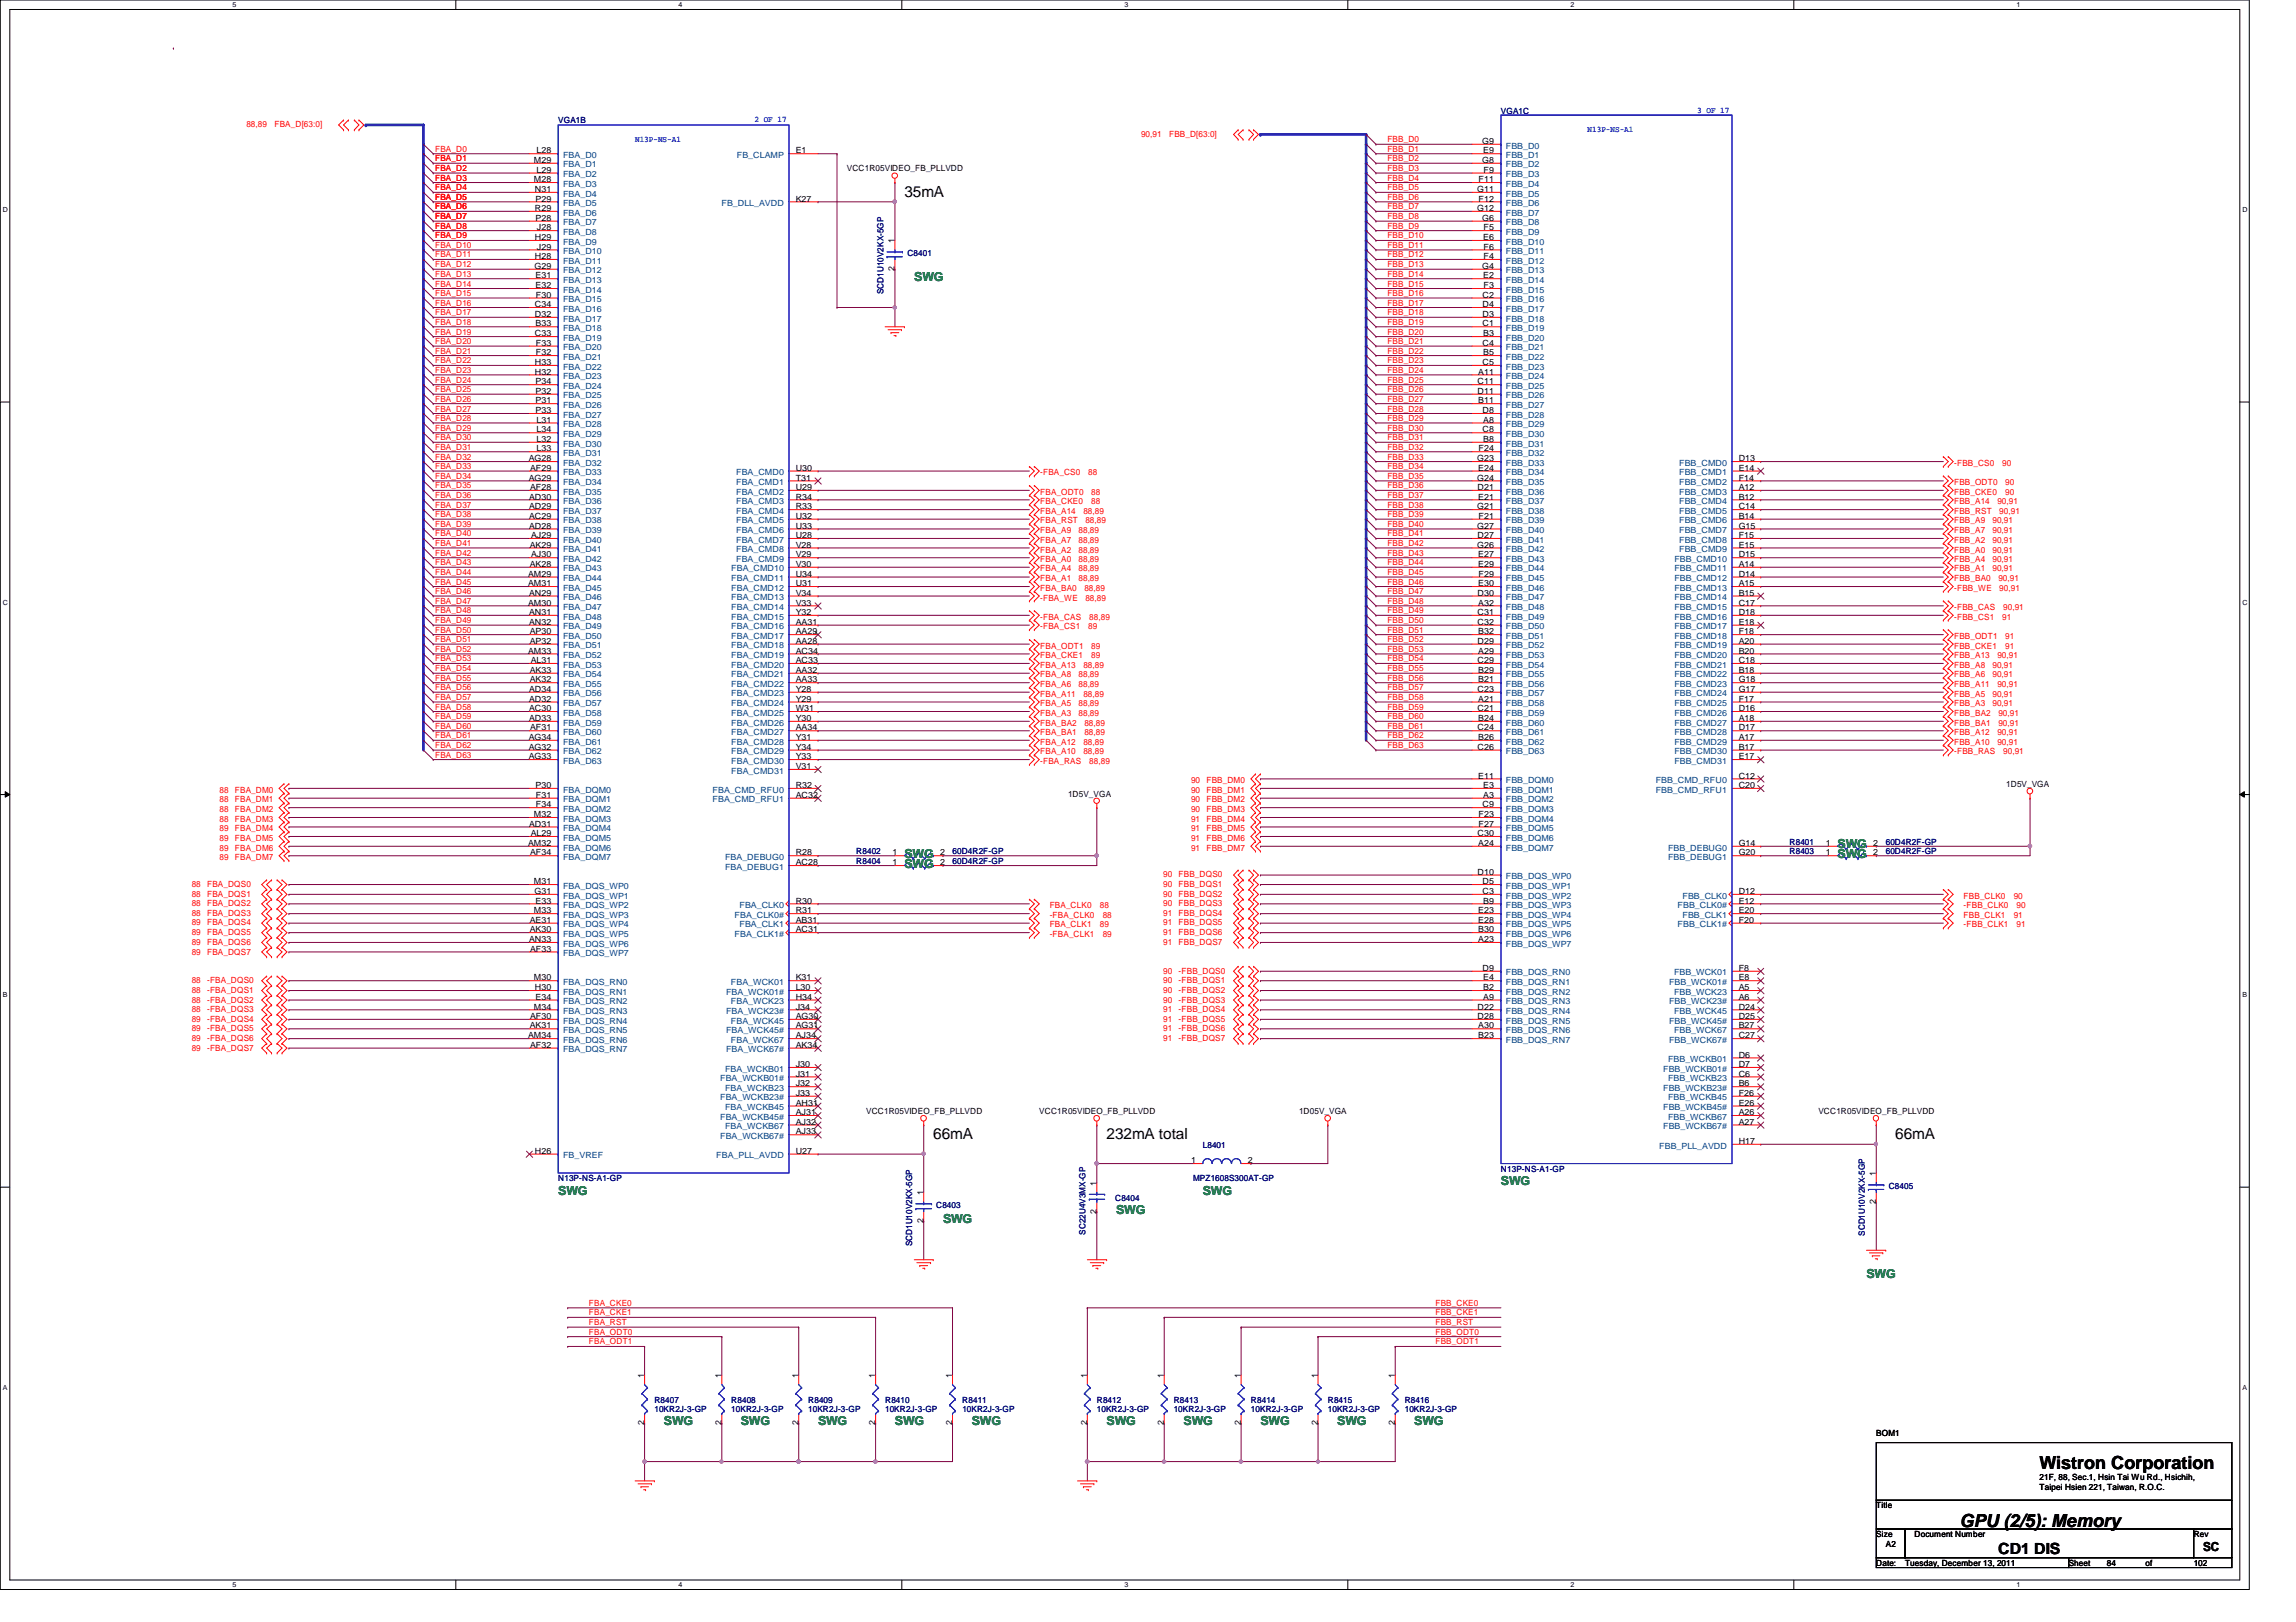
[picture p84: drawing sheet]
<svg xmlns="http://www.w3.org/2000/svg" width="297mm" height="210mm" viewBox="0 0 297 210" stroke-linecap="round" stroke-linejoin="round" font-family="sans-serif">
<defs><g id="words">
<g font-size="2.3">
<text x="263.9" y="190.1">Wistron Corporation</text>
<text x="253.5" y="197.7">GPU (2/5): Memory</text>
</g>
<g font-size="2">
<text x="117" y="25.4">35mA</text>
<text x="120.7" y="147.4">66mA</text>
<text x="143.2" y="147.4">232mA total</text>
<text x="245.2" y="147.4">66mA</text>
<text x="258.5" y="201.1">CD1 DIS</text>
</g>
<g font-size="1.6" fill="#008000">
<text x="118.3" y="36.4">SWG</text>
<text x="117" y="112.3">SWG</text>
<text x="117" y="111">SWG</text>
<text x="237.7" y="109.8">SWG</text>
<text x="237.7" y="111">SWG</text>
<text x="72.2" y="154.6">SWG</text>
<text x="155.6" y="154.6">SWG</text>
<text x="194.2" y="153.3">SWG</text>
<text x="122" y="158.3">SWG</text>
<text x="144.4" y="157.1">SWG</text>
<text x="241.5" y="165.4">SWG</text>
<text x="85.9" y="184.4">SWG</text>
<text x="95.8" y="184.4">SWG</text>
<text x="105.8" y="184.4">SWG</text>
<text x="115.8" y="184.4">SWG</text>
<text x="125.7" y="184.4">SWG</text>
<text x="143.2" y="184.4">SWG</text>
<text x="153.1" y="184.4">SWG</text>
<text x="163.1" y="184.4">SWG</text>
<text x="173" y="184.4">SWG</text>
<text x="183" y="184.4">SWG</text>
</g>
<text font-size="1.6" x="285" y="200.7">SC</text>
<g font-size="1.1" fill="#f00">
<text x="31.9" y="16.5">88,89</text>
<text x="35.5" y="16.5">FBA_D[63:0]</text>
<text x="147.6" y="17.7">90,91</text>
<text x="151.3" y="17.7">FBB_D[63:0]</text>
<text x="56.3" y="19.6">FBA_D0</text>
<text x="56.3" y="20.9">FBA_D1</text>
<text x="56.3" y="22.1">FBA_D2</text>
<text x="56.3" y="23.4">FBA_D3</text>
<text x="179.5" y="19.6">FBB_D1</text>
<text x="179.5" y="23.4">FBB_D4</text>
<text x="179.5" y="18.4">FBB_D0</text>
<text x="179.5" y="20.9">FBB_D2</text>
<text x="179.5" y="22.1">FBB_D3</text>
<text x="56.3" y="25.9">FBA_D5</text>
<text x="56.3" y="29.6">FBA_D8</text>
<text x="56.3" y="27.1">FBA_D6</text>
<text x="56.3" y="24.6">FBA_D4</text>
<text x="56.3" y="28.4">FBA_D7</text>
<text x="179.5" y="24.6">FBB_D5</text>
<text x="179.5" y="27.1">FBB_D7</text>
<text x="179.5" y="25.9">FBB_D6</text>
<text x="179.5" y="29.6">FBB_D9</text>
<text x="179.5" y="28.4">FBB_D8</text>
<text x="56.3" y="30.9">FBA_D9</text>
<text x="56.3" y="32.1">FBA_D10</text>
<text x="56.3" y="33.3">FBA_D11</text>
<text x="56.3" y="34.6">FBA_D12</text>
<text x="56.3" y="35.8">FBA_D13</text>
<text x="179.5" y="34.6">FBB_D13</text>
<text x="179.5" y="33.3">FBB_D12</text>
<text x="179.5" y="32.1">FBB_D11</text>
<text x="179.5" y="30.9">FBB_D10</text>
<text x="179.5" y="35.8">FBB_D14</text>
<text x="56.3" y="39.5">FBA_D16</text>
<text x="56.3" y="40.8">FBA_D17</text>
<text x="56.3" y="37.1">FBA_D14</text>
<text x="56.3" y="38.3">FBA_D15</text>
<text x="179.5" y="39.5">FBB_D17</text>
<text x="179.5" y="40.8">FBB_D18</text>
<text x="179.5" y="38.3">FBB_D16</text>
<text x="179.5" y="37.1">FBB_D15</text>
<text x="56.3" y="47">FBA_D22</text>
<text x="56.3" y="42">FBA_D18</text>
<text x="56.3" y="43.3">FBA_D19</text>
<text x="56.3" y="44.5">FBA_D20</text>
<text x="56.3" y="45.8">FBA_D21</text>
<text x="179.5" y="45.8">FBB_D22</text>
<text x="179.5" y="47">FBB_D23</text>
<text x="179.5" y="44.5">FBB_D21</text>
<text x="179.5" y="43.3">FBB_D20</text>
<text x="179.5" y="42">FBB_D19</text>
<text x="56.3" y="48.3">FBA_D23</text>
<text x="56.3" y="52">FBA_D26</text>
<text x="56.3" y="53.3">FBA_D27</text>
<text x="56.3" y="49.5">FBA_D24</text>
<text x="56.3" y="50.8">FBA_D25</text>
<text x="179.5" y="48.3">FBB_D24</text>
<text x="179.5" y="50.8">FBB_D26</text>
<text x="179.5" y="52">FBB_D27</text>
<text x="179.5" y="49.5">FBB_D25</text>
<text x="179.5" y="53.3">FBB_D28</text>
<text x="56.3" y="59.5">FBA_D32</text>
<text x="56.3" y="54.5">FBA_D28</text>
<text x="56.3" y="55.8">FBA_D29</text>
<text x="56.3" y="57">FBA_D30</text>
<text x="56.3" y="58.2">FBA_D31</text>
<text x="179.5" y="54.5">FBB_D29</text>
<text x="179.5" y="57">FBB_D31</text>
<text x="179.5" y="55.8">FBB_D30</text>
<text x="179.5" y="59.5">FBB_D33</text>
<text x="179.5" y="58.2">FBB_D32</text>
<text x="56.3" y="63.2">FBA_D35</text>
<text x="56.3" y="62">FBA_D34</text>
<text x="56.3" y="64.4">FBA_D36</text>
<text x="56.3" y="60.7">FBA_D33</text>
<text x="56.3" y="65.7">FBA_D37</text>
<text x="134.6" y="65.3">FBA_CKE0</text>
<text x="134.6" y="61.5">-FBA_CS0</text>
<text x="134.6" y="64">FBA_ODT0</text>
<text x="140.8" y="61.5">88</text>
<text x="141.2" y="65.3">88</text>
<text x="141.2" y="64">88</text>
<text x="179.5" y="65.7">FBB_D38</text>
<text x="179.5" y="60.7">FBB_D34</text>
<text x="179.5" y="64.4">FBB_D37</text>
<text x="179.5" y="63.2">FBB_D36</text>
<text x="179.5" y="62">FBB_D35</text>
<text x="252.8" y="62.8">FBB_ODT0</text>
<text x="252.8" y="60.3">-FBB_CS0</text>
<text x="252.8" y="64">FBB_CKE0</text>
<text x="252.8" y="65.3">FBB_A14</text>
<text x="258.4" y="65.3">90,91</text>
<text x="259" y="60.3">90</text>
<text x="259.4" y="64">90</text>
<text x="259.4" y="62.8">90</text>
<text x="56.3" y="66.9">FBA_D38</text>
<text x="56.3" y="70.7">FBA_D41</text>
<text x="56.3" y="71.9">FBA_D42</text>
<text x="56.3" y="69.4">FBA_D40</text>
<text x="56.3" y="68.2">FBA_D39</text>
<text x="134.6" y="70.2">FBA_A7</text>
<text x="134.6" y="71.5">FBA_A2</text>
<text x="134.6" y="69">FBA_A9</text>
<text x="134.6" y="67.7">FBA_RST</text>
<text x="134.6" y="66.5">FBA_A14</text>
<text x="139.5" y="70.2">88,89</text>
<text x="139.5" y="71.5">88,89</text>
<text x="139.5" y="69">88,89</text>
<text x="140.2" y="66.5">88,89</text>
<text x="140.4" y="67.7">88,89</text>
<text x="179.5" y="66.9">FBB_D39</text>
<text x="179.5" y="68.2">FBB_D40</text>
<text x="179.5" y="70.7">FBB_D42</text>
<text x="179.5" y="71.9">FBB_D43</text>
<text x="179.5" y="69.4">FBB_D41</text>
<text x="252.8" y="69">FBB_A7</text>
<text x="252.8" y="70.2">FBB_A2</text>
<text x="252.8" y="66.5">FBB_RST</text>
<text x="252.8" y="71.5">FBB_A0</text>
<text x="252.8" y="67.7">FBB_A9</text>
<text x="257.8" y="69">90,91</text>
<text x="257.8" y="70.2">90,91</text>
<text x="257.8" y="71.5">90,91</text>
<text x="257.8" y="67.7">90,91</text>
<text x="258.7" y="66.5">90,91</text>
<text x="56.3" y="73.2">FBA_D43</text>
<text x="56.3" y="74.4">FBA_D44</text>
<text x="56.3" y="75.6">FBA_D45</text>
<text x="56.3" y="76.9">FBA_D46</text>
<text x="134.6" y="77.7">-FBA_WE</text>
<text x="134.6" y="74">FBA_A4</text>
<text x="134.6" y="72.7">FBA_A0</text>
<text x="134.6" y="75.2">FBA_A1</text>
<text x="134.6" y="76.5">FBA_BA0</text>
<text x="139.5" y="74">88,89</text>
<text x="139.5" y="72.7">88,89</text>
<text x="139.5" y="75.2">88,89</text>
<text x="140.3" y="76.5">88,89</text>
<text x="140.4" y="77.7">88,89</text>
<text x="179.5" y="75.6">FBB_D46</text>
<text x="179.5" y="74.4">FBB_D45</text>
<text x="179.5" y="76.9">FBB_D47</text>
<text x="179.5" y="73.2">FBB_D44</text>
<text x="252.8" y="74">FBB_A1</text>
<text x="252.8" y="72.7">FBB_A4</text>
<text x="252.8" y="75.2">FBB_BA0</text>
<text x="252.8" y="76.5">-FBB_WE</text>
<text x="257.8" y="74">90,91</text>
<text x="257.8" y="72.7">90,91</text>
<text x="258.5" y="75.2">90,91</text>
<text x="258.7" y="76.5">90,91</text>
<text x="56.3" y="80.6">FBA_D49</text>
<text x="56.3" y="81.9">FBA_D50</text>
<text x="56.3" y="78.1">FBA_D47</text>
<text x="56.3" y="83.1">FBA_D51</text>
<text x="56.3" y="79.4">FBA_D48</text>
<text x="134.6" y="80.2">-FBA_CAS</text>
<text x="134.6" y="83.9">FBA_ODT1</text>
<text x="134.6" y="81.4">-FBA_CS1</text>
<text x="140.8" y="81.4">89</text>
<text x="140.9" y="80.2">88,89</text>
<text x="141.2" y="83.9">89</text>
<text x="179.5" y="79.4">FBB_D49</text>
<text x="179.5" y="80.6">FBB_D50</text>
<text x="179.5" y="78.1">FBB_D48</text>
<text x="179.5" y="83.1">FBB_D52</text>
<text x="179.5" y="81.9">FBB_D51</text>
<text x="252.8" y="79">-FBB_CAS</text>
<text x="252.8" y="80.2">-FBB_CS1</text>
<text x="252.8" y="82.7">FBB_ODT1</text>
<text x="252.8" y="83.9">FBB_CKE1</text>
<text x="259" y="80.2">91</text>
<text x="259.2" y="79">90,91</text>
<text x="259.4" y="83.9">91</text>
<text x="259.4" y="82.7">91</text>
<text x="56.3" y="84.4">FBA_D52</text>
<text x="56.3" y="85.6">FBA_D53</text>
<text x="56.3" y="86.9">FBA_D54</text>
<text x="56.3" y="88.1">FBA_D55</text>
<text x="56.3" y="89.3">FBA_D56</text>
<text x="134.6" y="85.2">FBA_CKE1</text>
<text x="134.6" y="88.9">FBA_A6</text>
<text x="134.6" y="87.7">FBA_A8</text>
<text x="134.6" y="86.4">FBA_A13</text>
<text x="139.5" y="88.9">88,89</text>
<text x="139.5" y="87.7">88,89</text>
<text x="140.2" y="86.4">88,89</text>
<text x="141.2" y="85.2">89</text>
<text x="179.5" y="86.9">FBB_D55</text>
<text x="179.5" y="84.4">FBB_D53</text>
<text x="179.5" y="85.6">FBB_D54</text>
<text x="179.5" y="88.1">FBB_D56</text>
<text x="179.5" y="89.3">FBB_D57</text>
<text x="252.8" y="87.7">FBB_A6</text>
<text x="252.8" y="86.4">FBB_A8</text>
<text x="252.8" y="88.9">FBB_A11</text>
<text x="252.8" y="85.2">FBB_A13</text>
<text x="257.8" y="87.7">90,91</text>
<text x="257.8" y="86.4">90,91</text>
<text x="258.4" y="88.9">90,91</text>
<text x="258.4" y="85.2">90,91</text>
<text x="56.3" y="93.1">FBA_D59</text>
<text x="56.3" y="90.6">FBA_D57</text>
<text x="56.3" y="91.8">FBA_D58</text>
<text x="56.3" y="94.3">FBA_D60</text>
<text x="56.3" y="95.5">FBA_D61</text>
<text x="134.6" y="92.6">FBA_A3</text>
<text x="134.6" y="91.4">FBA_A5</text>
<text x="134.6" y="90.2">FBA_A11</text>
<text x="134.6" y="93.9">FBA_BA2</text>
<text x="134.6" y="95.1">FBA_BA1</text>
<text x="139.5" y="92.6">88,89</text>
<text x="139.5" y="91.4">88,89</text>
<text x="140.2" y="90.2">88,89</text>
<text x="140.3" y="93.9">88,89</text>
<text x="140.3" y="95.1">88,89</text>
<text x="179.5" y="90.6">FBB_D58</text>
<text x="179.5" y="91.8">FBB_D59</text>
<text x="179.5" y="94.3">FBB_D61</text>
<text x="179.5" y="93.1">FBB_D60</text>
<text x="179.5" y="95.5">FBB_D62</text>
<text x="252.8" y="93.9">FBB_BA1</text>
<text x="252.8" y="92.6">FBB_BA2</text>
<text x="252.8" y="95.1">FBB_A12</text>
<text x="252.8" y="91.4">FBB_A3</text>
<text x="252.8" y="90.2">FBB_A5</text>
<text x="257.8" y="91.4">90,91</text>
<text x="257.8" y="90.2">90,91</text>
<text x="258.4" y="95.1">90,91</text>
<text x="258.5" y="93.9">90,91</text>
<text x="258.5" y="92.6">90,91</text>
<text x="56.3" y="98">FBA_D63</text>
<text x="56.3" y="96.8">FBA_D62</text>
<text x="134.6" y="96.4">FBA_A12</text>
<text x="134.6" y="97.6">FBA_A10</text>
<text x="134.6" y="98.8">-FBA_RAS</text>
<text x="140.2" y="96.4">88,89</text>
<text x="140.2" y="97.6">88,89</text>
<text x="140.9" y="98.8">88,89</text>
<text x="154.1" y="101.3">90</text>
<text x="156.1" y="101.3">FBB_DM0</text>
<text x="179.5" y="96.8">FBB_D63</text>
<text x="252.8" y="97.6">-FBB_RAS</text>
<text x="252.8" y="96.4">FBB_A10</text>
<text x="258.4" y="96.4">90,91</text>
<text x="259.2" y="97.6">90,91</text>
<text x="28.4" y="103.8">88</text>
<text x="28.4" y="105.1">88</text>
<text x="28.4" y="106.3">88</text>
<text x="28.4" y="107.6">89</text>
<text x="28.4" y="102.6">88</text>
<text x="30.4" y="103.8">FBA_DM1</text>
<text x="30.4" y="105.1">FBA_DM2</text>
<text x="30.4" y="106.3">FBA_DM3</text>
<text x="30.4" y="107.6">FBA_DM4</text>
<text x="30.4" y="102.6">FBA_DM0</text>
<text x="154.1" y="102.6">90</text>
<text x="154.1" y="103.8">90</text>
<text x="154.1" y="105.1">90</text>
<text x="154.1" y="106.3">91</text>
<text x="154.1" y="107.6">91</text>
<text x="156.1" y="102.6">FBB_DM1</text>
<text x="156.1" y="103.8">FBB_DM2</text>
<text x="156.1" y="105.1">FBB_DM3</text>
<text x="156.1" y="106.3">FBB_DM4</text>
<text x="156.1" y="107.6">FBB_DM5</text>
<text x="28.4" y="108.8">89</text>
<text x="28.4" y="110.1">89</text>
<text x="28.4" y="111.3">89</text>
<text x="30.4" y="108.8">FBA_DM5</text>
<text x="30.4" y="110.1">FBA_DM6</text>
<text x="30.4" y="111.3">FBA_DM7</text>
<text x="150.5" y="113.5">90</text>
<text x="152.5" y="113.5">FBB_DQS0</text>
<text x="154.1" y="108.8">91</text>
<text x="154.1" y="110.1">91</text>
<text x="156.1" y="108.8">FBB_DM6</text>
<text x="156.1" y="110.1">FBB_DM7</text>
<text x="24.8" y="114.8">88</text>
<text x="24.8" y="116">88</text>
<text x="24.8" y="117.3">88</text>
<text x="24.8" y="118.5">88</text>
<text x="24.8" y="119.8">89</text>
<text x="26.8" y="114.8">FBA_DQS0</text>
<text x="26.8" y="116">FBA_DQS1</text>
<text x="26.8" y="117.3">FBA_DQS2</text>
<text x="26.8" y="118.5">FBA_DQS3</text>
<text x="26.8" y="119.8">FBA_DQS4</text>
<text x="135.8" y="117.5">FBA_CLK0</text>
<text x="135.8" y="118.8">-FBA_CLK0</text>
<text x="142.3" y="117.5">88</text>
<text x="142.7" y="118.8">88</text>
<text x="150.5" y="114.8">90</text>
<text x="150.5" y="116">90</text>
<text x="150.5" y="117.3">90</text>
<text x="150.5" y="118.5">91</text>
<text x="150.5" y="119.8">91</text>
<text x="152.5" y="114.8">FBB_DQS1</text>
<text x="152.5" y="116">FBB_DQS2</text>
<text x="152.5" y="117.3">FBB_DQS3</text>
<text x="152.5" y="118.5">FBB_DQS4</text>
<text x="152.5" y="119.8">FBB_DQS5</text>
<text x="254" y="117.5">-FBB_CLK0</text>
<text x="254" y="116.3">FBB_CLK0</text>
<text x="254" y="118.8">FBB_CLK1</text>
<text x="260.5" y="116.3">90</text>
<text x="260.5" y="118.8">91</text>
<text x="260.9" y="117.5">90</text>
<text x="24.8" y="121">89</text>
<text x="24.8" y="122.3">89</text>
<text x="24.8" y="123.5">89</text>
<text x="26.8" y="121">FBA_DQS5</text>
<text x="26.8" y="122.3">FBA_DQS6</text>
<text x="26.8" y="123.5">FBA_DQS7</text>
<text x="135.8" y="120">FBA_CLK1</text>
<text x="135.8" y="121.3">-FBA_CLK1</text>
<text x="142.3" y="120">89</text>
<text x="142.7" y="121.3">89</text>
<text x="150.5" y="122.3">91</text>
<text x="150.5" y="126">90</text>
<text x="150.5" y="121">91</text>
<text x="152.5" y="122.3">FBB_DQS7</text>
<text x="152.5" y="126">-FBB_DQS0</text>
<text x="152.5" y="121">FBB_DQS6</text>
<text x="254" y="120">-FBB_CLK1</text>
<text x="260.9" y="120">91</text>
<text x="24.8" y="127.3">88</text>
<text x="24.8" y="128.5">88</text>
<text x="24.8" y="129.8">88</text>
<text x="24.8" y="131">88</text>
<text x="26.8" y="127.3">-FBA_DQS0</text>
<text x="26.8" y="128.5">-FBA_DQS1</text>
<text x="26.8" y="129.8">-FBA_DQS2</text>
<text x="26.8" y="131">-FBA_DQS3</text>
<text x="150.5" y="127.3">90</text>
<text x="150.5" y="128.5">90</text>
<text x="150.5" y="129.8">90</text>
<text x="150.5" y="131">91</text>
<text x="152.5" y="127.3">-FBB_DQS1</text>
<text x="152.5" y="128.5">-FBB_DQS2</text>
<text x="152.5" y="129.8">-FBB_DQS3</text>
<text x="152.5" y="131">-FBB_DQS4</text>
<text x="24.8" y="132.2">89</text>
<text x="24.8" y="133.5">89</text>
<text x="24.8" y="134.7">89</text>
<text x="24.8" y="136">89</text>
<text x="26.8" y="132.2">-FBA_DQS4</text>
<text x="26.8" y="133.5">-FBA_DQS5</text>
<text x="26.8" y="134.7">-FBA_DQS6</text>
<text x="26.8" y="136">-FBA_DQS7</text>
<text x="150.5" y="132.2">91</text>
<text x="150.5" y="133.5">91</text>
<text x="150.5" y="134.7">91</text>
<text x="152.5" y="132.2">-FBB_DQS5</text>
<text x="152.5" y="133.5">-FBB_DQS6</text>
<text x="152.5" y="134.7">-FBB_DQS7</text>
<text x="76.2" y="172.7">FBA_ODT0</text>
<text x="76.2" y="174">FBA_ODT1</text>
<text x="76.2" y="169">FBA_CKE0</text>
<text x="76.2" y="170.2">FBA_CKE1</text>
<text x="76.2" y="171.5">FBA_RST</text>
<text x="185.7" y="172.7">FBB_ODT0</text>
<text x="185.7" y="171.5">FBB_RST</text>
<text x="185.7" y="170.2">FBB_CKE1</text>
<text x="185.7" y="169">FBB_CKE0</text>
<text x="185.7" y="174">FBB_ODT1</text>
</g>
<g font-size="1.1" fill="#000080">
<text x="72.2" y="16">VGA1B</text>
<text x="194.2" y="14.7">VGA1C</text>
<text x="117.4" y="33.1">C8401</text>
<text x="114.3" y="38.1" transform="rotate(-90 114.3 38.1)">SCD1U10V2KX-5GP</text>
<text x="110.8" y="111.8">R8404</text>
<text x="110.8" y="110.6">R8402</text>
<text x="123.2" y="111.8">60D4R2F-GP</text>
<text x="123.2" y="110.6">60D4R2F-GP</text>
<text x="231.5" y="109.3">R8401</text>
<text x="231.5" y="110.6">R8403</text>
<text x="244" y="109.3">60D4R2F-GP</text>
<text x="244" y="110.6">60D4R2F-GP</text>
<text x="155.6" y="148.5">L8401</text>
<text x="72.2" y="152.9">N13P-NS-A1-GP</text>
<text x="144.3" y="155.4">C8404</text>
<text x="154.3" y="152.9">MPZ1608S300AT-GP</text>
<text x="194.2" y="151.6">N13P-NS-A1-GP</text>
<text x="244.3" y="153.9">C8405</text>
<text x="118" y="161.3" transform="rotate(-90 118 161.3)">SCD1U10V2KX-5GP</text>
<text x="121.1" y="156.4">C8403</text>
<text x="140.4" y="159.8" transform="rotate(-90 140.4 159.8)">SC22U4V3MX-GP</text>
<text x="241.3" y="159.9" transform="rotate(-90 241.3 159.9)">SCD1U10V2KX-5GP</text>
<text x="84.7" y="181.5">R8407</text>
<text x="84.7" y="182.8">10KR2J-3-GP</text>
<text x="94.6" y="181.5">R8408</text>
<text x="94.6" y="182.8">10KR2J-3-GP</text>
<text x="104.6" y="181.5">R8409</text>
<text x="104.6" y="182.8">10KR2J-3-GP</text>
<text x="114.5" y="181.5">R8410</text>
<text x="114.5" y="182.8">10KR2J-3-GP</text>
<text x="124.5" y="181.5">R8411</text>
<text x="124.5" y="182.8">10KR2J-3-GP</text>
<text x="141.9" y="181.5">R8412</text>
<text x="141.9" y="182.8">10KR2J-3-GP</text>
<text x="151.8" y="181.5">R8413</text>
<text x="151.8" y="182.8">10KR2J-3-GP</text>
<text x="161.8" y="181.5">R8414</text>
<text x="161.8" y="182.8">10KR2J-3-GP</text>
<text x="171.8" y="181.5">R8415</text>
<text x="171.8" y="182.8">10KR2J-3-GP</text>
<text x="181.7" y="181.5">R8416</text>
<text x="181.7" y="182.8">10KR2J-3-GP</text>
</g>
<g font-size="1.1" fill="#00f">
<text x="97.6" y="15.8">2 OF 17</text>
<text x="205.4" y="17.1">N13P-NS-A1</text>
<text x="219.6" y="14.6">3 OF 17</text>
<text x="82.2" y="18.3">N13P-NS-A1</text>
</g>
<g font-size="1.1">
<text x="69.1" y="23.6">M28</text>
<text x="69.1" y="21.1">M29</text>
<text x="69.4" y="22.4">L29</text>
<text x="69.4" y="19.9">L28</text>
<text x="102.9" y="19.9">E1</text>
<text x="109.6" y="22.2">VCC1R05VIDEO_FB_PLLVDD</text>
<text x="191.3" y="23.6">F11</text>
<text x="191.8" y="21.1">G8</text>
<text x="191.8" y="18.6">G9</text>
<text x="191.9" y="19.9">E9</text>
<text x="191.9" y="22.4">F9</text>
<text x="69.2" y="27.3">R29</text>
<text x="69.2" y="24.8">N31</text>
<text x="69.3" y="28.6">P28</text>
<text x="69.3" y="26.1">P29</text>
<text x="69.5" y="29.8">J28</text>
<text x="102.9" y="26.1">K27</text>
<text x="191.1" y="27.3">G12</text>
<text x="191.1" y="24.8">G11</text>
<text x="191.3" y="26.1">F12</text>
<text x="191.8" y="28.6">G6</text>
<text x="191.9" y="29.8">F5</text>
<text x="69.2" y="34.8">G29</text>
<text x="69.2" y="33.5">H28</text>
<text x="69.2" y="31.1">H29</text>
<text x="69.5" y="32.3">J29</text>
<text x="115.7" y="35.1" transform="rotate(-90 115.7 35.1)">2</text>
<text x="115.7" y="31.5" transform="rotate(-90 115.7 31.5)">1</text>
<text x="191.8" y="34.8">G4</text>
<text x="191.9" y="31.1">E6</text>
<text x="191.9" y="33.5">F4</text>
<text x="191.9" y="32.3">F6</text>
<text x="69.2" y="41">D32</text>
<text x="69.2" y="39.8">C34</text>
<text x="69.3" y="37.3">E32</text>
<text x="69.3" y="36">E31</text>
<text x="69.3" y="38.5">F30</text>
<text x="191.8" y="41">D3</text>
<text x="191.8" y="39.8">D4</text>
<text x="191.8" y="38.5">C2</text>
<text x="191.9" y="36">E2</text>
<text x="191.9" y="37.3">F3</text>
<text x="69.2" y="47.2">H33</text>
<text x="69.2" y="43.5">C33</text>
<text x="69.3" y="42.2">B33</text>
<text x="69.3" y="46">F32</text>
<text x="69.3" y="44.7">F33</text>
<text x="191.8" y="47.2">C5</text>
<text x="191.8" y="44.7">C4</text>
<text x="191.8" y="42.2">C1</text>
<text x="191.9" y="46">B5</text>
<text x="191.9" y="43.5">B3</text>
<text x="69.2" y="48.5">H32</text>
<text x="69.3" y="53.5">P33</text>
<text x="69.3" y="52.2">P31</text>
<text x="69.3" y="51">P32</text>
<text x="69.3" y="49.7">P34</text>
<text x="191.2" y="51">D11</text>
<text x="191.2" y="49.7">C11</text>
<text x="191.3" y="52.2">B11</text>
<text x="191.3" y="48.5">A11</text>
<text x="191.8" y="53.5">D8</text>
<text x="68.4" y="59.7">AG28</text>
<text x="69.4" y="58.4">L33</text>
<text x="69.4" y="57.2">L32</text>
<text x="69.4" y="56">L34</text>
<text x="69.4" y="54.7">L31</text>
<text x="191.1" y="59.7">G23</text>
<text x="191.3" y="58.4">F24</text>
<text x="191.8" y="56">C8</text>
<text x="191.9" y="57.2">B8</text>
<text x="191.9" y="54.7">A8</text>
<text x="224.9" y="59.7">D13</text>
<text x="68.4" y="62.2">AG29</text>
<text x="68.4" y="65.9">AD29</text>
<text x="68.4" y="64.6">AD30</text>
<text x="68.6" y="63.4">AF28</text>
<text x="68.6" y="60.9">AF29</text>
<text x="102.9" y="65.9">R33</text>
<text x="102.9" y="64.6">R34</text>
<text x="102.9" y="63.4">U29</text>
<text x="102.9" y="62.2">T31</text>
<text x="102.9" y="60.9">U30</text>
<text x="191.1" y="65.9">G21</text>
<text x="191.1" y="62.2">G24</text>
<text x="191.2" y="63.4">D21</text>
<text x="191.3" y="64.6">E21</text>
<text x="191.3" y="60.9">E24</text>
<text x="224.9" y="65.9">C14</text>
<text x="224.9" y="64.6">B12</text>
<text x="224.9" y="63.4">A12</text>
<text x="224.9" y="62.2">F14</text>
<text x="224.9" y="60.9">E14</text>
<text x="68.4" y="68.4">AD28</text>
<text x="68.4" y="67.1">AC29</text>
<text x="68.5" y="70.9">AK29</text>
<text x="68.7" y="69.6">AJ29</text>
<text x="102.9" y="70.9">V28</text>
<text x="102.9" y="69.6">U28</text>
<text x="102.9" y="68.4">U33</text>
<text x="102.9" y="67.1">U32</text>
<text x="191.1" y="70.9">G26</text>
<text x="191.1" y="68.4">G27</text>
<text x="191.2" y="69.6">D27</text>
<text x="191.3" y="67.1">F21</text>
<text x="224.9" y="70.9">E15</text>
<text x="224.9" y="69.6">F15</text>
<text x="224.9" y="68.4">G15</text>
<text x="224.9" y="67.1">B14</text>
<text x="68.3" y="75.9">AM31</text>
<text x="68.3" y="74.6">AM29</text>
<text x="68.4" y="77.1">AN29</text>
<text x="68.5" y="73.4">AK28</text>
<text x="68.7" y="72.1">AJ30</text>
<text x="102.9" y="77.1">V34</text>
<text x="102.9" y="75.9">U31</text>
<text x="102.9" y="74.6">U34</text>
<text x="102.9" y="73.4">V30</text>
<text x="102.9" y="72.1">V29</text>
<text x="191.2" y="77.1">D30</text>
<text x="191.3" y="75.9">E30</text>
<text x="191.3" y="73.4">E29</text>
<text x="191.3" y="72.1">E27</text>
<text x="191.3" y="74.6">F29</text>
<text x="224.9" y="77.1">B15</text>
<text x="224.9" y="75.9">A15</text>
<text x="224.9" y="74.6">D14</text>
<text x="224.9" y="73.4">A14</text>
<text x="224.9" y="72.1">D15</text>
<text x="68.3" y="78.4">AM30</text>
<text x="68.4" y="80.9">AN32</text>
<text x="68.4" y="79.6">AN31</text>
<text x="68.5" y="83.3">AP32</text>
<text x="68.5" y="82.1">AP30</text>
<text x="102.9" y="83.3">AA28</text>
<text x="102.9" y="82.1">AA29</text>
<text x="102.9" y="80.9">AA31</text>
<text x="102.9" y="79.6">Y32</text>
<text x="102.9" y="78.4">V33</text>
<text x="191.2" y="83.3">D29</text>
<text x="191.2" y="80.9">C32</text>
<text x="191.2" y="79.6">C31</text>
<text x="191.3" y="82.1">B32</text>
<text x="191.3" y="78.4">A32</text>
<text x="224.9" y="83.3">A20</text>
<text x="224.9" y="82.1">F18</text>
<text x="224.9" y="80.9">E18</text>
<text x="224.9" y="79.6">D18</text>
<text x="224.9" y="78.4">C17</text>
<text x="68.3" y="84.6">AM33</text>
<text x="68.4" y="89.5">AD34</text>
<text x="68.5" y="88.3">AK32</text>
<text x="68.5" y="87.1">AK33</text>
<text x="68.7" y="85.8">AL31</text>
<text x="102.9" y="89.5">Y28</text>
<text x="102.9" y="88.3">AA33</text>
<text x="102.9" y="87.1">AA32</text>
<text x="102.9" y="85.8">AC33</text>
<text x="102.9" y="84.6">AC34</text>
<text x="191.2" y="89.5">C23</text>
<text x="191.2" y="85.8">C29</text>
<text x="191.3" y="88.3">B21</text>
<text x="191.3" y="87.1">B29</text>
<text x="191.3" y="84.6">A29</text>
<text x="224.9" y="89.5">G17</text>
<text x="224.9" y="88.3">G18</text>
<text x="224.9" y="87.1">B18</text>
<text x="224.9" y="85.8">C18</text>
<text x="224.9" y="84.6">B20</text>
<text x="68.4" y="95.8">AG34</text>
<text x="68.4" y="93.3">AD33</text>
<text x="68.4" y="92">AC30</text>
<text x="68.4" y="90.8">AD32</text>
<text x="68.6" y="94.5">AF31</text>
<text x="102.9" y="95.8">Y31</text>
<text x="102.9" y="94.5">AA34</text>
<text x="102.9" y="93.3">Y30</text>
<text x="102.9" y="92">W31</text>
<text x="102.9" y="90.8">Y29</text>
<text x="191.2" y="94.5">C24</text>
<text x="191.2" y="92">C21</text>
<text x="191.3" y="95.8">B26</text>
<text x="191.3" y="93.3">B24</text>
<text x="191.3" y="90.8">A21</text>
<text x="224.9" y="95.8">A17</text>
<text x="224.9" y="94.5">D17</text>
<text x="224.9" y="93.3">A18</text>
<text x="224.9" y="92">D16</text>
<text x="224.9" y="90.8">F17</text>
<text x="68.4" y="98.3">AG33</text>
<text x="68.4" y="97">AG32</text>
<text x="69.3" y="102">P30</text>
<text x="102.9" y="102">R32</text>
<text x="102.9" y="99.5">V31</text>
<text x="102.9" y="98.3">Y33</text>
<text x="102.9" y="97">Y34</text>
<text x="191.2" y="97">C26</text>
<text x="191.3" y="100.8">E11</text>
<text x="191.9" y="102">E3</text>
<text x="224.9" y="102">C20</text>
<text x="224.9" y="100.8">C12</text>
<text x="224.9" y="98.3">E17</text>
<text x="224.9" y="97">B17</text>
<text x="259.5" y="101.9">1D5V_VGA</text>
<text x="68.4" y="107">AD31</text>
<text x="69.1" y="105.7">M32</text>
<text x="69.3" y="104.5">F34</text>
<text x="69.3" y="103.3">F31</text>
<text x="102.9" y="103.3">AC32</text>
<text x="138.2" y="103.1">1D5V_VGA</text>
<text x="191.3" y="107">F27</text>
<text x="191.3" y="105.7">F23</text>
<text x="191.8" y="104.5">C9</text>
<text x="191.9" y="103.3">A3</text>
<text x="68.3" y="109.5">AM32</text>
<text x="68.6" y="110.7">AF34</text>
<text x="68.7" y="108.2">AL29</text>
<text x="102.9" y="112">AC28</text>
<text x="102.9" y="110.7">R28</text>
<text x="115.5" y="112">1</text>
<text x="115.5" y="110.7">1</text>
<text x="121.6" y="112">2</text>
<text x="121.6" y="110.7">2</text>
<text x="191.2" y="113.2">D10</text>
<text x="191.2" y="108.2">C30</text>
<text x="191.3" y="109.5">A24</text>
<text x="224.9" y="110.7">G20</text>
<text x="224.9" y="109.5">G14</text>
<text x="236.2" y="109.5">1</text>
<text x="236.2" y="110.7">1</text>
<text x="242.4" y="109.5">2</text>
<text x="242.4" y="110.7">2</text>
<text x="68.5" y="119.4">AE31</text>
<text x="69.1" y="118.2">M33</text>
<text x="69.1" y="114.4">M31</text>
<text x="69.2" y="115.7">G31</text>
<text x="69.3" y="116.9">E33</text>
<text x="102.9" y="118.2">R31</text>
<text x="102.9" y="119.4">AB31</text>
<text x="102.9" y="116.9">R30</text>
<text x="191.3" y="119.4">E28</text>
<text x="191.3" y="118.2">E23</text>
<text x="191.8" y="115.7">C3</text>
<text x="191.8" y="114.4">D5</text>
<text x="191.9" y="116.9">B9</text>
<text x="224.9" y="119.4">F20</text>
<text x="224.9" y="118.2">E20</text>
<text x="224.9" y="116.9">E12</text>
<text x="224.9" y="115.7">D12</text>
<text x="68.4" y="121.9">AN33</text>
<text x="68.5" y="120.6">AK30</text>
<text x="68.6" y="123.1">AF33</text>
<text x="102.9" y="120.6">AC31</text>
<text x="191.3" y="121.9">A23</text>
<text x="191.3" y="120.6">B30</text>
<text x="191.8" y="125.6">D9</text>
<text x="224.9" y="125.6">F8</text>
<text x="68.6" y="131.9">AF30</text>
<text x="69.1" y="130.6">M34</text>
<text x="69.1" y="126.9">M30</text>
<text x="69.2" y="128.1">H30</text>
<text x="69.3" y="129.4">E34</text>
<text x="102.9" y="131.9">AG30</text>
<text x="102.9" y="130.6">J34</text>
<text x="102.9" y="129.4">H34</text>
<text x="102.9" y="128.1">L30</text>
<text x="102.9" y="126.9">K31</text>
<text x="191.2" y="131.9">D28</text>
<text x="191.2" y="130.6">D22</text>
<text x="191.9" y="129.4">A9</text>
<text x="191.9" y="128.1">B2</text>
<text x="191.9" y="126.9">E4</text>
<text x="224.9" y="130.6">D24</text>
<text x="224.9" y="128.1">A5</text>
<text x="224.9" y="131.9">D25</text>
<text x="224.9" y="129.4">A6</text>
<text x="224.9" y="126.9">E8</text>
<text x="68.3" y="134.4">AM34</text>
<text x="68.5" y="133.1">AK31</text>
<text x="68.6" y="135.6">AF32</text>
<text x="102.9" y="135.6">AK34</text>
<text x="102.9" y="134.4">AJ34</text>
<text x="102.9" y="133.1">AG31</text>
<text x="191.3" y="134.4">B23</text>
<text x="191.3" y="133.1">A30</text>
<text x="224.9" y="133.1">B27</text>
<text x="224.9" y="136.9">D6</text>
<text x="224.9" y="134.4">C27</text>
<text x="102.9" y="141.8">J33</text>
<text x="102.9" y="139.3">J31</text>
<text x="102.9" y="143.1">AH31</text>
<text x="102.9" y="140.6">J32</text>
<text x="102.9" y="138.1">J30</text>
<text x="224.9" y="143.1">E26</text>
<text x="224.9" y="140.6">B6</text>
<text x="224.9" y="138.1">D7</text>
<text x="224.9" y="141.8">F26</text>
<text x="224.9" y="139.3">C6</text>
<text x="69.2" y="149.3">H26</text>
<text x="102.9" y="146.8">AJ33</text>
<text x="102.9" y="144.3">AJ31</text>
<text x="102.9" y="149.3">U27</text>
<text x="102.9" y="145.5">AJ32</text>
<text x="112.1" y="144.2">VCC1R05VIDEO_FB_PLLVDD</text>
<text x="134.4" y="144.2">VCC1R05VIDEO_FB_PLLVDD</text>
<text x="168.1" y="144.2">1D05V_VGA</text>
<text x="224.9" y="148">H17</text>
<text x="224.9" y="145.5">A27</text>
<text x="224.9" y="144.3">A26</text>
<text x="235.2" y="144.2">VCC1R05VIDEO_FB_PLLVDD</text>
<text x="119.5" y="154.7" transform="rotate(-90 119.5 154.7)">1</text>
<text x="141.9" y="153.4" transform="rotate(-90 141.9 153.4)">1</text>
<text x="154.1" y="150.5">1</text>
<text x="161.5" y="150.5">2</text>
<text x="242.7" y="155.8" transform="rotate(-90 242.7 155.8)">2</text>
<text x="242.7" y="152.2" transform="rotate(-90 242.7 152.2)">1</text>
<text x="119.5" y="158.3" transform="rotate(-90 119.5 158.3)">2</text>
<text x="141.9" y="157.1" transform="rotate(-90 141.9 157.1)">2</text>
<text x="83.4" y="178.3" transform="rotate(-90 83.4 178.3)">1</text>
<text x="93.3" y="178.3" transform="rotate(-90 93.3 178.3)">1</text>
<text x="103.3" y="178.3" transform="rotate(-90 103.3 178.3)">1</text>
<text x="113.2" y="178.3" transform="rotate(-90 113.2 178.3)">1</text>
<text x="123.2" y="178.3" transform="rotate(-90 123.2 178.3)">1</text>
<text x="140.6" y="178.3" transform="rotate(-90 140.6 178.3)">1</text>
<text x="150.6" y="178.3" transform="rotate(-90 150.6 178.3)">1</text>
<text x="160.5" y="178.3" transform="rotate(-90 160.5 178.3)">1</text>
<text x="170.5" y="178.3" transform="rotate(-90 170.5 178.3)">1</text>
<text x="180.5" y="178.3" transform="rotate(-90 180.5 178.3)">1</text>
<text x="83.4" y="184.4" transform="rotate(-90 83.4 184.4)">2</text>
<text x="93.3" y="184.4" transform="rotate(-90 93.3 184.4)">2</text>
<text x="103.3" y="184.4" transform="rotate(-90 103.3 184.4)">2</text>
<text x="113.2" y="184.4" transform="rotate(-90 113.2 184.4)">2</text>
<text x="123.2" y="184.4" transform="rotate(-90 123.2 184.4)">2</text>
<text x="140.6" y="184.4" transform="rotate(-90 140.6 184.4)">2</text>
<text x="150.6" y="184.4" transform="rotate(-90 150.6 184.4)">2</text>
<text x="160.5" y="184.4" transform="rotate(-90 160.5 184.4)">2</text>
<text x="170.5" y="184.4" transform="rotate(-90 170.5 184.4)">2</text>
<text x="180.5" y="184.4" transform="rotate(-90 180.5 184.4)">2</text>
<text x="242.7" y="185.9">BOM1</text>
<text x="263.9" y="191.5">21F, 88, Sec.1, Hsin Tai Wu Rd., Hsichih,</text>
<text x="242.7" y="195.2">Title</text>
<text x="263.9" y="192.8">Taipei Hsien 221, Taiwan, R.O.C.</text>
<text x="242.7" y="198.9">Size</text>
<text x="242.7" y="202.6">Date:</text>
<text x="244" y="200.2">A2</text>
<text x="246.5" y="202.6">Tuesday, December 13, 2011</text>
<text x="247.7" y="198.9">Document Number</text>
<text x="267.6" y="202.6">Sheet</text>
<text x="272.6" y="202.6">84</text>
<text x="277.6" y="202.6">of</text>
<text x="283.8" y="198.9">Rev</text>
<text x="283.8" y="202.6">102</text>
</g>
<g font-size="1.1" fill="#004080">
<text x="72.9" y="22.9">FBA_D2</text>
<text x="72.9" y="21.7">FBA_D1</text>
<text x="72.9" y="20.4">FBA_D0</text>
<text x="95.3" y="20.4">FB_CLAMP</text>
<text x="194.8" y="22.9">FBB_D3</text>
<text x="194.8" y="21.7">FBB_D2</text>
<text x="194.8" y="20.4">FBB_D1</text>
<text x="194.8" y="19.2">FBB_D0</text>
<text x="72.9" y="29.2">FBA_D7</text>
<text x="72.9" y="27.9">FBA_D6</text>
<text x="72.9" y="26.7">FBA_D5</text>
<text x="72.9" y="25.4">FBA_D4</text>
<text x="72.9" y="24.2">FBA_D3</text>
<text x="93.3" y="26.7">FB_DLL_AVDD</text>
<text x="194.8" y="29.2">FBB_D8</text>
<text x="194.8" y="27.9">FBB_D7</text>
<text x="194.8" y="26.7">FBB_D6</text>
<text x="194.8" y="25.4">FBB_D5</text>
<text x="194.8" y="24.2">FBB_D4</text>
<text x="72.9" y="35.4">FBA_D12</text>
<text x="72.9" y="34.1">FBA_D11</text>
<text x="72.9" y="32.9">FBA_D10</text>
<text x="72.9" y="31.7">FBA_D9</text>
<text x="72.9" y="30.4">FBA_D8</text>
<text x="194.8" y="35.4">FBB_D13</text>
<text x="194.8" y="34.1">FBB_D12</text>
<text x="194.8" y="32.9">FBB_D11</text>
<text x="194.8" y="31.7">FBB_D10</text>
<text x="194.8" y="30.4">FBB_D9</text>
<text x="72.9" y="41.6">FBA_D17</text>
<text x="72.9" y="40.3">FBA_D16</text>
<text x="72.9" y="39.1">FBA_D15</text>
<text x="72.9" y="37.9">FBA_D14</text>
<text x="72.9" y="36.6">FBA_D13</text>
<text x="194.8" y="41.6">FBB_D18</text>
<text x="194.8" y="40.3">FBB_D17</text>
<text x="194.8" y="39.1">FBB_D16</text>
<text x="194.8" y="37.9">FBB_D15</text>
<text x="194.8" y="36.6">FBB_D14</text>
<text x="72.9" y="47.8">FBA_D22</text>
<text x="72.9" y="46.6">FBA_D21</text>
<text x="72.9" y="45.3">FBA_D20</text>
<text x="72.9" y="44.1">FBA_D19</text>
<text x="72.9" y="42.8">FBA_D18</text>
<text x="194.8" y="47.8">FBB_D23</text>
<text x="194.8" y="46.6">FBB_D22</text>
<text x="194.8" y="45.3">FBB_D21</text>
<text x="194.8" y="44.1">FBB_D20</text>
<text x="194.8" y="42.8">FBB_D19</text>
<text x="72.9" y="52.8">FBA_D26</text>
<text x="72.9" y="51.6">FBA_D25</text>
<text x="72.9" y="50.3">FBA_D24</text>
<text x="72.9" y="49.1">FBA_D23</text>
<text x="194.8" y="52.8">FBB_D27</text>
<text x="194.8" y="51.6">FBB_D26</text>
<text x="194.8" y="50.3">FBB_D25</text>
<text x="194.8" y="49.1">FBB_D24</text>
<text x="72.9" y="59">FBA_D31</text>
<text x="72.9" y="57.8">FBA_D30</text>
<text x="72.9" y="56.6">FBA_D29</text>
<text x="72.9" y="55.3">FBA_D28</text>
<text x="72.9" y="54.1">FBA_D27</text>
<text x="194.8" y="59">FBB_D32</text>
<text x="194.8" y="57.8">FBB_D31</text>
<text x="194.8" y="56.6">FBB_D30</text>
<text x="194.8" y="55.3">FBB_D29</text>
<text x="194.8" y="54.1">FBB_D28</text>
<text x="72.9" y="65.2">FBA_D36</text>
<text x="72.9" y="64">FBA_D35</text>
<text x="72.9" y="62.8">FBA_D34</text>
<text x="72.9" y="61.5">FBA_D33</text>
<text x="72.9" y="60.3">FBA_D32</text>
<text x="95.2" y="65.2">FBA_CMD3</text>
<text x="95.2" y="64">FBA_CMD2</text>
<text x="95.2" y="62.8">FBA_CMD1</text>
<text x="95.2" y="61.5">FBA_CMD0</text>
<text x="194.8" y="65.2">FBB_D37</text>
<text x="194.8" y="64">FBB_D36</text>
<text x="194.8" y="62.8">FBB_D35</text>
<text x="194.8" y="61.5">FBB_D34</text>
<text x="194.8" y="60.3">FBB_D33</text>
<text x="217.3" y="65.2">FBB_CMD4</text>
<text x="217.3" y="64">FBB_CMD3</text>
<text x="217.3" y="62.8">FBB_CMD2</text>
<text x="217.3" y="61.5">FBB_CMD1</text>
<text x="217.3" y="60.3">FBB_CMD0</text>
<text x="72.9" y="71.5">FBA_D41</text>
<text x="72.9" y="70.2">FBA_D40</text>
<text x="72.9" y="69">FBA_D39</text>
<text x="72.9" y="67.7">FBA_D38</text>
<text x="72.9" y="66.5">FBA_D37</text>
<text x="95.2" y="71.5">FBA_CMD8</text>
<text x="95.2" y="70.2">FBA_CMD7</text>
<text x="95.2" y="69">FBA_CMD6</text>
<text x="95.2" y="67.7">FBA_CMD5</text>
<text x="95.2" y="66.5">FBA_CMD4</text>
<text x="194.8" y="71.5">FBB_D42</text>
<text x="194.8" y="70.2">FBB_D41</text>
<text x="194.8" y="69">FBB_D40</text>
<text x="194.8" y="67.7">FBB_D39</text>
<text x="194.8" y="66.5">FBB_D38</text>
<text x="217.3" y="71.5">FBB_CMD9</text>
<text x="217.3" y="70.2">FBB_CMD8</text>
<text x="217.3" y="69">FBB_CMD7</text>
<text x="217.3" y="67.7">FBB_CMD6</text>
<text x="217.3" y="66.5">FBB_CMD5</text>
<text x="72.9" y="77.7">FBA_D46</text>
<text x="72.9" y="76.5">FBA_D45</text>
<text x="72.9" y="75.2">FBA_D44</text>
<text x="72.9" y="74">FBA_D43</text>
<text x="72.9" y="72.7">FBA_D42</text>
<text x="94.6" y="77.7">FBA_CMD13</text>
<text x="94.6" y="76.5">FBA_CMD12</text>
<text x="94.6" y="75.2">FBA_CMD11</text>
<text x="94.6" y="74">FBA_CMD10</text>
<text x="95.2" y="72.7">FBA_CMD9</text>
<text x="194.8" y="77.7">FBB_D47</text>
<text x="194.8" y="76.5">FBB_D46</text>
<text x="194.8" y="75.2">FBB_D45</text>
<text x="194.8" y="74">FBB_D44</text>
<text x="194.8" y="72.7">FBB_D43</text>
<text x="216.6" y="77.7">FBB_CMD14</text>
<text x="216.6" y="76.5">FBB_CMD13</text>
<text x="216.6" y="75.2">FBB_CMD12</text>
<text x="216.6" y="74">FBB_CMD11</text>
<text x="216.6" y="72.7">FBB_CMD10</text>
<text x="72.9" y="83.9">FBA_D51</text>
<text x="72.9" y="82.7">FBA_D50</text>
<text x="72.9" y="81.4">FBA_D49</text>
<text x="72.9" y="80.2">FBA_D48</text>
<text x="72.9" y="79">FBA_D47</text>
<text x="94.6" y="83.9">FBA_CMD18</text>
<text x="94.6" y="82.7">FBA_CMD17</text>
<text x="94.6" y="81.4">FBA_CMD16</text>
<text x="94.6" y="80.2">FBA_CMD15</text>
<text x="94.6" y="79">FBA_CMD14</text>
<text x="194.8" y="83.9">FBB_D52</text>
<text x="194.8" y="82.7">FBB_D51</text>
<text x="194.8" y="81.4">FBB_D50</text>
<text x="194.8" y="80.2">FBB_D49</text>
<text x="194.8" y="79">FBB_D48</text>
<text x="216.6" y="83.9">FBB_CMD19</text>
<text x="216.6" y="82.7">FBB_CMD18</text>
<text x="216.6" y="81.4">FBB_CMD17</text>
<text x="216.6" y="80.2">FBB_CMD16</text>
<text x="216.6" y="79">FBB_CMD15</text>
<text x="72.9" y="88.9">FBA_D55</text>
<text x="72.9" y="87.7">FBA_D54</text>
<text x="72.9" y="86.4">FBA_D53</text>
<text x="72.9" y="85.2">FBA_D52</text>
<text x="94.6" y="88.9">FBA_CMD22</text>
<text x="94.6" y="87.7">FBA_CMD21</text>
<text x="94.6" y="86.4">FBA_CMD20</text>
<text x="94.6" y="85.2">FBA_CMD19</text>
<text x="194.8" y="88.9">FBB_D56</text>
<text x="194.8" y="87.7">FBB_D55</text>
<text x="194.8" y="86.4">FBB_D54</text>
<text x="194.8" y="85.2">FBB_D53</text>
<text x="216.6" y="88.9">FBB_CMD23</text>
<text x="216.6" y="87.7">FBB_CMD22</text>
<text x="216.6" y="86.4">FBB_CMD21</text>
<text x="216.6" y="85.2">FBB_CMD20</text>
<text x="72.9" y="95.1">FBA_D60</text>
<text x="72.9" y="93.9">FBA_D59</text>
<text x="72.9" y="92.6">FBA_D58</text>
<text x="72.9" y="91.4">FBA_D57</text>
<text x="72.9" y="90.1">FBA_D56</text>
<text x="94.6" y="95.1">FBA_CMD27</text>
<text x="94.6" y="93.9">FBA_CMD26</text>
<text x="94.6" y="92.6">FBA_CMD25</text>
<text x="94.6" y="91.4">FBA_CMD24</text>
<text x="94.6" y="90.1">FBA_CMD23</text>
<text x="194.8" y="95.1">FBB_D61</text>
<text x="194.8" y="93.9">FBB_D60</text>
<text x="194.8" y="92.6">FBB_D59</text>
<text x="194.8" y="91.4">FBB_D58</text>
<text x="194.8" y="90.1">FBB_D57</text>
<text x="216.6" y="95.1">FBB_CMD28</text>
<text x="216.6" y="93.9">FBB_CMD27</text>
<text x="216.6" y="92.6">FBB_CMD26</text>
<text x="216.6" y="91.4">FBB_CMD25</text>
<text x="216.6" y="90.1">FBB_CMD24</text>
<text x="72.9" y="98.8">FBA_D63</text>
<text x="72.9" y="97.6">FBA_D62</text>
<text x="72.9" y="96.4">FBA_D61</text>
<text x="94.6" y="100.1">FBA_CMD31</text>
<text x="94.6" y="98.8">FBA_CMD30</text>
<text x="94.6" y="97.6">FBA_CMD29</text>
<text x="94.6" y="96.4">FBA_CMD28</text>
<text x="194.8" y="101.3">FBB_DQM0</text>
<text x="194.8" y="97.6">FBB_D63</text>
<text x="194.8" y="96.4">FBB_D62</text>
<text x="214.2" y="101.3">FBB_CMD_RFU0</text>
<text x="216.6" y="98.8">FBB_CMD31</text>
<text x="216.6" y="97.6">FBB_CMD30</text>
<text x="216.6" y="96.4">FBB_CMD29</text>
<text x="72.9" y="107.6">FBA_DQM4</text>
<text x="72.9" y="106.3">FBA_DQM3</text>
<text x="72.9" y="105.1">FBA_DQM2</text>
<text x="72.9" y="103.8">FBA_DQM1</text>
<text x="72.9" y="102.6">FBA_DQM0</text>
<text x="92.2" y="103.8">FBA_CMD_RFU1</text>
<text x="92.2" y="102.6">FBA_CMD_RFU0</text>
<text x="194.8" y="107.6">FBB_DQM5</text>
<text x="194.8" y="106.3">FBB_DQM4</text>
<text x="194.8" y="105.1">FBB_DQM3</text>
<text x="194.8" y="103.8">FBB_DQM2</text>
<text x="194.8" y="102.6">FBB_DQM1</text>
<text x="214.2" y="102.6">FBB_CMD_RFU1</text>
<text x="72.9" y="111.3">FBA_DQM7</text>
<text x="72.9" y="110.1">FBA_DQM6</text>
<text x="72.9" y="108.8">FBA_DQM5</text>
<text x="93.8" y="112.6">FBA_DEBUG1</text>
<text x="93.8" y="111.3">FBA_DEBUG0</text>
<text x="194.8" y="113.8">FBB_DQS_WP0</text>
<text x="194.8" y="110.1">FBB_DQM7</text>
<text x="194.8" y="108.8">FBB_DQM6</text>
<text x="215.8" y="111.3">FBB_DEBUG1</text>
<text x="215.8" y="110.1">FBB_DEBUG0</text>
<text x="72.9" y="118.8">FBA_DQS_WP3</text>
<text x="72.9" y="117.5">FBA_DQS_WP2</text>
<text x="72.9" y="116.3">FBA_DQS_WP1</text>
<text x="72.9" y="115">FBA_DQS_WP0</text>
<text x="95" y="118.8">FBA_CLK0#</text>
<text x="95.7" y="117.5">FBA_CLK0</text>
<text x="194.8" y="118.8">FBB_DQS_WP4</text>
<text x="194.8" y="117.5">FBB_DQS_WP3</text>
<text x="194.8" y="116.3">FBB_DQS_WP2</text>
<text x="194.8" y="115">FBB_DQS_WP1</text>
<text x="217" y="117.5">FBB_CLK0#</text>
<text x="217.7" y="118.8">FBB_CLK1</text>
<text x="217.7" y="116.3">FBB_CLK0</text>
<text x="72.9" y="123.7">FBA_DQS_WP7</text>
<text x="72.9" y="122.5">FBA_DQS_WP6</text>
<text x="72.9" y="121.2">FBA_DQS_WP5</text>
<text x="72.9" y="120">FBA_DQS_WP4</text>
<text x="95" y="121.2">FBA_CLK1#</text>
<text x="95.7" y="120">FBA_CLK1</text>
<text x="194.8" y="122.5">FBB_DQS_WP7</text>
<text x="194.8" y="121.2">FBB_DQS_WP6</text>
<text x="194.8" y="120">FBB_DQS_WP5</text>
<text x="217" y="120">FBB_CLK1#</text>
<text x="72.9" y="131.2">FBA_DQS_RN3</text>
<text x="72.9" y="130">FBA_DQS_RN2</text>
<text x="72.9" y="128.7">FBA_DQS_RN1</text>
<text x="72.9" y="127.5">FBA_DQS_RN0</text>
<text x="93.9" y="131.2">FBA_WCK23#</text>
<text x="93.9" y="128.7">FBA_WCK01#</text>
<text x="94.6" y="130">FBA_WCK23</text>
<text x="94.6" y="127.5">FBA_WCK01</text>
<text x="194.8" y="131.2">FBB_DQS_RN4</text>
<text x="194.8" y="130">FBB_DQS_RN3</text>
<text x="194.8" y="128.7">FBB_DQS_RN2</text>
<text x="194.8" y="127.5">FBB_DQS_RN1</text>
<text x="194.8" y="126.2">FBB_DQS_RN0</text>
<text x="215.9" y="130">FBB_WCK23#</text>
<text x="215.9" y="127.5">FBB_WCK01#</text>
<text x="216.6" y="131.2">FBB_WCK45</text>
<text x="216.6" y="128.7">FBB_WCK23</text>
<text x="216.6" y="126.2">FBB_WCK01</text>
<text x="72.9" y="136.2">FBA_DQS_RN7</text>
<text x="72.9" y="135">FBA_DQS_RN6</text>
<text x="72.9" y="133.7">FBA_DQS_RN5</text>
<text x="72.9" y="132.5">FBA_DQS_RN4</text>
<text x="93.9" y="136.2">FBA_WCK67#</text>
<text x="93.9" y="133.7">FBA_WCK45#</text>
<text x="94.6" y="135">FBA_WCK67</text>
<text x="94.6" y="132.5">FBA_WCK45</text>
<text x="194.8" y="135">FBB_DQS_RN7</text>
<text x="194.8" y="133.7">FBB_DQS_RN6</text>
<text x="194.8" y="132.5">FBB_DQS_RN5</text>
<text x="215.8" y="137.5">FBB_WCKB01</text>
<text x="215.9" y="135">FBB_WCK67#</text>
<text x="215.9" y="132.5">FBB_WCK45#</text>
<text x="216.6" y="133.7">FBB_WCK67</text>
<text x="93.2" y="142.4">FBA_WCKB23#</text>
<text x="93.2" y="139.9">FBA_WCKB01#</text>
<text x="93.8" y="143.7">FBA_WCKB45</text>
<text x="93.8" y="141.2">FBA_WCKB23</text>
<text x="93.8" y="138.7">FBA_WCKB01</text>
<text x="215.2" y="143.7">FBB_WCKB45#</text>
<text x="215.2" y="141.2">FBB_WCKB23#</text>
<text x="215.2" y="138.7">FBB_WCKB01#</text>
<text x="215.8" y="142.4">FBB_WCKB45</text>
<text x="215.8" y="139.9">FBB_WCKB23</text>
<text x="72.9" y="149.9">FB_VREF</text>
<text x="92.7" y="149.9">FBA_PLL_AVDD</text>
<text x="93.2" y="147.4">FBA_WCKB67#</text>
<text x="93.2" y="144.9">FBA_WCKB45#</text>
<text x="93.8" y="146.1">FBA_WCKB67</text>
<text x="214.7" y="148.6">FBB_PLL_AVDD</text>
<text x="215.2" y="146.1">FBB_WCKB67#</text>
<text x="215.8" y="144.9">FBB_WCKB67</text>
</g>
<g font-size=".9">
<text x="30.1" y=".9">5</text>
<text x="87.8" y=".9">4</text>
<text x="145.5" y=".9">3</text>
<text x="203.2" y=".9">2</text>
<text x="260.9" y=".9">1</text>
<text x=".4" y="27.4">D</text>
<text x="290.1" y="27.4">D</text>
<text x=".4" y="78.2">C</text>
<text x="290.1" y="78.2">C</text>
<text x=".4" y="129">B</text>
<text x="290.1" y="129">B</text>
<text x=".4" y="179.8">A</text>
<text x="290.1" y="179.8">A</text>
<text x="30.1" y="205.4">5</text>
<text x="87.8" y="205.4">4</text>
<text x="145.5" y="205.4">3</text>
<text x="203.2" y="205.4">2</text>
<text x="260.9" y="205.4">1</text>
</g>
</g></defs>
<path d="M0 0h291v205.7h-291zM1.3 1.2h288.5v203.3h-288.5z" fill="none" stroke="#000" stroke-width=".13"/>
<g fill="#fff">
<path d="M30.1 .1h.5v1h-.5z"/>
<path d="M30.1 204.6h.5v1h-.5z"/>
</g>
<path d="M59 0v1.2M59 204.5v1.2" fill="none" stroke="#000" stroke-width=".13"/>
<g fill="#fff">
<path d="M87.8 .1h.5v1h-.5z"/>
<path d="M87.8 204.6h.5v1h-.5z"/>
</g>
<path d="M116.7 0v1.2M116.7 204.5v1.2" fill="none" stroke="#000" stroke-width=".13"/>
<g fill="#fff">
<path d="M145.5 .1h.5v1h-.5z"/>
<path d="M145.5 204.6h.5v1h-.5z"/>
</g>
<path d="M174.4 0v1.2M174.4 204.5v1.2" fill="none" stroke="#000" stroke-width=".13"/>
<g fill="#fff">
<path d="M203.2 .1h.5v1h-.5z"/>
<path d="M203.2 204.6h.5v1h-.5z"/>
</g>
<path d="M232.1 0v1.2M232.1 204.5v1.2" fill="none" stroke="#000" stroke-width=".13"/>
<g fill="#fff">
<path d="M260.9 .1h.5v1h-.5z"/>
<path d="M260.9 204.6h.5v1h-.5z"/>
<path d="M.4 26.6h.6v1h-.6z"/>
<path d="M290.1 26.6h.6v1h-.6z"/>
<path d="M.4 77.4h.6v1h-.6z"/>
<path d="M290.1 77.4h.6v1h-.6z"/>
</g>
<path d="M0 52h1.3M289.8 52h1.2" fill="none" stroke="#000" stroke-width=".13"/>
<g fill="#fff">
<path d="M.4 128.2h.6v1h-.6z"/>
<path d="M290.1 128.2h.6v1h-.6z"/>
</g>
<path d="M0 102.8h1.3M.7 102.4l.6 .4-.6 .4zM289.8 102.8h1.2M289.8 102.8l.6-.4v.8z" fill="none" stroke="#000" stroke-width=".13"/>
<path d="M.7 102.4l.6 .4-.6 .4zM289.8 102.8l.6-.4v.8z" fill="#000"/>
<g fill="#fff">
<path d="M.4 179h.5v1h-.5z"/>
<path d="M290.1 179h.6v1h-.6z"/>
</g>
<path d="M0 153.6h1.3M289.8 153.6h1.2" fill="none" stroke="#000" stroke-width=".13"/>
<path d="M83.4 189.1h10M83.4 189.1h.1" fill="none" stroke="#800040" stroke-width=".13"/>
<path d="M83.2 189h.3l.1 .1-.1 .2-.1 .1-.2-.1z" fill-rule="evenodd" fill="#f0f"/>
<path d="M83.2 189h.3l.1 .1-.1 .2-.1 .1-.2-.1z" fill="none" stroke="#f0f" stroke-width=".13"/>
<path d="M103.3 189.1h10M113.3 189.1h.1" fill="none" stroke="#800040" stroke-width=".13"/>
<path d="M103.1 189h.4v.1v.2l-.2 .1-.2-.1z" fill-rule="evenodd" fill="#f0f"/>
<path d="M103.1 189h.4v.1v.2l-.2 .1-.2-.1z" fill="none" stroke="#f0f" stroke-width=".13"/>
<path d="M178 75.9h12.5M178 74.7h12.5M178 75.9h.1M178 74.7h.1M119.5 145.6h.1M119.5 145.6v3.8M227.8 148.1h14.9M227.8 148.1h.1M242.7 148.1h.1M242.7 148.1v3.7" fill="none" stroke="#800040" stroke-width=".13"/>
<path d="M242.5 147.9h.3l.1 .1-.1 .2-.1 .1-.2-.1z" fill-rule="evenodd" fill="#f0f"/>
<path d="M242.5 147.9h.3l.1 .1-.1 .2-.1 .1-.2-.1z" fill="none" stroke="#f0f" stroke-width=".13"/>
<g fill="none" stroke="#800040" stroke-width=".13">
<path d="M178 39.8h12.5M178 38.6h12.5M178 39.8h.1M178 38.6h.1M178 46h12.5M178 47.3h12.5M178 54.7h12.5M178 41.1h12.5M178 44.8h12.5M178 43.6h12.5M178 57.2h12.5M178 48.5h12.5"/>
<path d="M178 51h12.5M178 52.2h12.5M178 49.8h12.5M178 42.3h12.5M178 53.5h12.5M178 56h12.5M178 46h.1M178 47.3h.1M178 54.7h.1M178 41.1h.1M178 44.8h.1M178 43.6h.1"/>
<path d="M178 57.2h.1M178 48.5h.1M178 51h.1M178 52.2h.1M178 49.8h.1M178 42.3h.1M178 53.5h.1M178 56h.1M227.8 59.7h23.6M227.8 59.7h.1M105.8 68.5h27.4M105.8 67.2h27.4"/>
<path d="M105.8 66h27.4M105.8 64.7h27.4M105.8 63.5h27.4M105.8 61h27.4M105.8 79.6h27.4M105.8 77.1h27.4M105.8 75.9h27.4M105.8 74.7h27.4M105.8 73.4h27.4M105.8 72.2h27.4M105.8 70.9h27.4M105.8 69.7h27.4"/>
<path d="M105.8 68.5h.1M105.8 67.2h.1M105.8 66h.1M105.8 64.7h.1M105.8 63.5h.1M105.8 61h.1M105.8 79.6h.1M105.8 77.1h.1M105.8 75.9h.1M105.8 74.7h.1M105.8 73.4h.1M105.8 72.2h.1"/>
<path d="M105.8 70.9h.1M105.8 69.7h.1M227.8 68.5h23.6M227.8 67.2h23.6M227.8 66h23.6M227.8 64.7h23.6M227.8 63.5h23.6M227.8 79.6h23.6M227.8 75.9h23.6M227.8 74.7h23.6M227.8 73.4h23.6M227.8 72.2h23.6"/>
<path d="M227.8 70.9h23.6M227.8 69.7h23.6M227.8 62.2h23.6M227.8 78.4h23.6M227.8 69.7h.1M227.8 68.5h.1M227.8 67.2h.1M227.8 66h.1M227.8 64.7h.1M227.8 63.5h.1M227.8 62.2h.1M227.8 79.6h.1"/>
<path d="M227.8 78.4h.1M227.8 75.9h.1M227.8 74.7h.1M227.8 73.4h.1M227.8 72.2h.1M227.8 70.9h.1M105.8 90.8h27.4M105.8 89.6h27.4M105.8 88.3h27.4M105.8 87.1h27.4M105.8 85.9h27.4M105.8 84.6h27.4"/>
<path d="M105.8 83.4h27.4M105.8 80.9h27.4M105.8 98.3h27.4M105.8 97.1h27.4M105.8 95.8h27.4M105.8 94.6h27.4M105.8 93.3h27.4M105.8 92.1h27.4M105.8 90.8h.1M105.8 89.6h.1M105.8 88.3h.1M105.8 87.1h.1"/>
<path d="M105.8 85.9h.1M105.8 84.6h.1M105.8 83.4h.1M105.8 80.9h.1M105.8 98.3h.1M105.8 97.1h.1M105.8 95.8h.1M105.8 94.6h.1M105.8 93.3h.1M105.8 92.1h.1M227.8 90.8h23.6M227.8 89.6h23.6"/>
<path d="M227.8 88.3h23.6M227.8 87.1h23.6M227.8 85.9h23.6M227.8 84.6h23.6M227.8 83.4h23.6M227.8 97.1h23.6M227.8 95.8h23.6M227.8 94.6h23.6M227.8 93.3h23.6M227.8 92.1h23.6M227.8 82.1h23.6M227.8 82.1h.1"/>
<path d="M227.8 92.1h.1M227.8 90.8h.1M227.8 89.6h.1M227.8 88.3h.1M227.8 87.1h.1M227.8 85.9h.1M227.8 84.6h.1M227.8 83.4h.1M227.8 97.1h.1M227.8 95.8h.1M227.8 94.6h.1M227.8 93.3h.1"/>
<path d="M105.8 119.5h27.4M105.8 118.2h27.4M105.8 117h27.4M105.8 119.5h.1M105.8 118.2h.1M105.8 117h.1M227.8 119.5h23.6M227.8 118.2h23.6M227.8 117h23.6M227.8 115.7h23.6M227.8 119.5h.1M227.8 118.2h.1"/>
<path d="M227.8 117h.1M227.8 115.7h.1M105.8 120.7h27.4M105.8 120.7h.1M141.9 145.6h.1M141.9 145.6v5M242.7 155.6h.1M242.7 145.6h.1M242.7 145.6v2.5M242.7 155.6v6.2"/>
</g>
<path d="M176.7 94.6v1.2" fill="none" stroke="#00f" stroke-width=".34"/>
<circle cx="176.7" cy="94.6" r=".17" fill="#00f"/>
<g fill="none" stroke="#800040" stroke-width=".13">
<path d="M178 19.9h12.5M178 18.7h12.5M178 19.9h.1M178 18.7h.1M178 23.6h12.5M178 24.9h12.5M178 27.3h12.5M178 26.1h12.5M178 21.1h12.5M178 23.6h.1M178 24.9h.1M178 27.3h.1"/>
<path d="M178 26.1h.1M178 21.1h.1M178 59.7h12.5M178 58.5h12.5M178 59.7h.1M178 58.5h.1M178 66h12.5M178 67.2h12.5M178 61h12.5M178 64.7h12.5M178 63.5h12.5M178 77.1h12.5"/>
<path d="M178 68.5h12.5M178 70.9h12.5M178 72.2h12.5M178 69.7h12.5M178 62.2h12.5M178 73.4h12.5M178 66h.1M178 67.2h.1M178 61h.1M178 64.7h.1M178 63.5h.1M178 77.1h.1"/>
<path d="M178 68.5h.1M178 70.9h.1M178 72.2h.1M178 69.7h.1M178 62.2h.1M178 73.4h.1M37.4 103.3h.1M37.4 102h.1M37.4 105.8h.1M37.4 104.5h.1M37.4 109.5h.1M37.4 108.2h.1"/>
<path d="M37.4 107h.1M37.4 115.7h.1M37.4 114.5h.1M37.4 110.7h.1M37.4 118.2h.1M37.4 117h.1M37.4 119.5h.1M37.4 102h31.1M37.4 105.8h31.1M37.4 104.5h31.1M37.4 103.3h31.1M37.4 109.5h31.1"/>
<path d="M37.4 108.2h31.1M37.4 107h31.1M37.4 115.7h31.1M37.4 114.5h31.1M37.4 119.5h31.1M37.4 118.2h31.1M37.4 117h31.1M37.4 110.7h31.1M163.1 102h27.4M163.1 100.8h27.4M163.1 105.8h27.4M163.1 104.5h27.4"/>
<path d="M163.1 103.3h27.4M163.1 109.5h27.4M163.1 108.2h27.4M163.1 107h27.4M163.1 115.7h27.4M163.1 114.5h27.4M163.1 113.2h27.4M163.1 119.5h27.4M163.1 118.2h27.4M163.1 117h27.4M163.1 102h.1M163.1 100.8h.1"/>
<path d="M163.1 105.8h.1M163.1 104.5h.1M163.1 103.3h.1M163.1 109.5h.1M163.1 108.2h.1M163.1 107h.1M163.1 115.7h.1M163.1 114.5h.1M163.1 113.2h.1M163.1 119.5h.1M163.1 118.2h.1M163.1 117h.1"/>
<path d="M37.4 123.2h.1M37.4 122h.1M37.4 120.7h.1M37.4 129.4h.1M37.4 128.2h.1M37.4 126.9h.1M37.4 120.7h31.1M37.4 122h31.1M37.4 128.2h31.1M37.4 126.9h31.1M37.4 129.4h31.1M37.4 123.2h31.1"/>
<path d="M163.1 120.7h27.4M163.1 122h27.4M163.1 128.2h27.4M163.1 126.9h27.4M163.1 125.7h27.4M163.1 134.4h27.4M163.1 133.1h27.4M163.1 131.9h27.4M163.1 130.7h27.4M163.1 129.4h27.4M163.1 120.7h.1M163.1 122h.1"/>
<path d="M163.1 128.2h.1M163.1 126.9h.1M163.1 125.7h.1M163.1 134.4h.1M163.1 133.1h.1M163.1 131.9h.1M163.1 130.7h.1M163.1 129.4h.1"/>
</g>
<path d="M163.1 17.4h13.6" fill="none" stroke="#00f" stroke-width=".34"/>
<circle cx="163.1" cy="17.4" r=".17" fill="#00f"/>
<path d="M37.4 134.4h.1M37.4 133.1h.1M37.4 131.9h.1M37.4 130.7h.1M37.4 135.6h.1M37.4 134.4h31.1M37.4 133.1h31.1M37.4 131.9h31.1M37.4 130.7h31.1M37.4 135.6h31.1" fill="none" stroke="#800040" stroke-width=".13"/>
<path d="M47.3 16.2h7.5" fill="none" stroke="#00f" stroke-width=".34"/>
<circle cx="47.3" cy="16.2" r=".17" fill="#00f"/>
<g fill="none" stroke="#800040" stroke-width=".13">
<path d="M56 19.9h12.5M56 19.9h.1M56 21.1h12.5M56 21.1h.1M56 59.7h12.5M56 59.7h.1M56 67.2h12.5M56 73.4h12.5M56 74.7h12.5M56 70.9h12.5M56 72.2h12.5M56 69.7h12.5"/>
<path d="M56 75.9h12.5M56 77.1h12.5M56 78.4h12.5M56 63.5h12.5M56 62.2h12.5M56 64.7h12.5M56 61h12.5M56 66h12.5M56 79.6h12.5M56 67.2h.1M56 73.4h.1M56 74.7h.1"/>
<path d="M56 70.9h.1M56 72.2h.1M56 69.7h.1M56 75.9h.1M56 77.1h.1M56 78.4h.1M56 63.5h.1M56 62.2h.1M56 64.7h.1M56 61h.1M56 66h.1M56 79.6h.1"/>
<path d="M56 80.9h12.5M56 82.1h12.5M56 84.6h12.5M56 85.9h12.5M56 87.1h12.5M56 83.4h12.5M56 93.3h12.5M56 90.8h12.5M56 92.1h12.5M56 88.3h12.5M56 80.9h.1M56 82.1h.1"/>
<path d="M56 84.6h.1M56 85.9h.1M56 87.1h.1M56 83.4h.1M56 93.3h.1M56 90.8h.1M56 92.1h.1M56 88.3h.1"/>
</g>
<path d="M54.8 26.1v1.2" fill="none" stroke="#00f" stroke-width=".34"/>
<circle cx="54.8" cy="26.1" r=".17" fill="#00f"/>
<path d="M54.8 27.3v1.3" fill="none" stroke="#00f" stroke-width=".34"/>
<circle cx="54.8" cy="27.3" r=".17" fill="#00f"/>
<path d="M54.8 28.6v1.2" fill="none" stroke="#00f" stroke-width=".34"/>
<circle cx="54.8" cy="28.6" r=".17" fill="#00f"/>
<path d="M54.8 23.6v1.3" fill="none" stroke="#00f" stroke-width=".34"/>
<circle cx="54.8" cy="23.6" r=".17" fill="#00f"/>
<path d="M54.8 22.4v1.2" fill="none" stroke="#00f" stroke-width=".34"/>
<circle cx="54.8" cy="22.4" r=".17" fill="#00f"/>
<path d="M56 26.1h12.5M56 22.4h12.5M56 23.6h12.5M56 26.1h.1M56 22.4h.1M56 23.6h.1M56 89.6h12.5M56 94.6h12.5M56 89.6h.1M56 94.6h.1" fill="none" stroke="#800040" stroke-width=".13"/>
<path d="M54.8 38.6v1.2" fill="none" stroke="#00f" stroke-width=".34"/>
<circle cx="54.8" cy="38.6" r=".17" fill="#00f"/>
<path d="M54.8 39.8v1.3" fill="none" stroke="#00f" stroke-width=".34"/>
<circle cx="54.8" cy="39.8" r=".17" fill="#00f"/>
<path d="M54.8 41.1v1.2" fill="none" stroke="#00f" stroke-width=".34"/>
<circle cx="54.8" cy="41.1" r=".17" fill="#00f"/>
<path d="M54.8 42.3v1.3" fill="none" stroke="#00f" stroke-width=".34"/>
<circle cx="54.8" cy="42.3" r=".17" fill="#00f"/>
<path d="M54.8 44.8v1.2" fill="none" stroke="#00f" stroke-width=".34"/>
<circle cx="54.8" cy="44.8" r=".17" fill="#00f"/>
<path d="M54.8 16.2v2.5" fill="none" stroke="#00f" stroke-width=".34"/>
<circle cx="54.8" cy="16.2" r=".17" fill="#00f"/>
<path d="M54.8 19.9v1.2" fill="none" stroke="#00f" stroke-width=".34"/>
<circle cx="54.8" cy="19.9" r=".17" fill="#00f"/>
<path d="M54.8 18.7v1.2" fill="none" stroke="#00f" stroke-width=".34"/>
<circle cx="54.8" cy="18.7" r=".17" fill="#00f"/>
<path d="M56 29.8h12.5M56 27.3h12.5M56 24.9h12.5M56 29.8h.1M56 27.3h.1M56 24.9h.1M56 95.8h12.5M56 95.8h.1" fill="none" stroke="#800040" stroke-width=".13"/>
<path d="M54.8 47.3v1.2" fill="none" stroke="#00f" stroke-width=".34"/>
<circle cx="54.8" cy="47.3" r=".17" fill="#00f"/>
<path d="M54.8 63.5v1.2" fill="none" stroke="#00f" stroke-width=".34"/>
<circle cx="54.8" cy="63.5" r=".17" fill="#00f"/>
<path d="M54.8 64.7v1.3" fill="none" stroke="#00f" stroke-width=".34"/>
<circle cx="54.8" cy="64.7" r=".17" fill="#00f"/>
<path d="M54.8 61v1.2" fill="none" stroke="#00f" stroke-width=".34"/>
<circle cx="54.8" cy="61" r=".17" fill="#00f"/>
<path d="M54.8 58.5v1.2" fill="none" stroke="#00f" stroke-width=".34"/>
<circle cx="54.8" cy="58.5" r=".17" fill="#00f"/>
<path d="M54.8 33.6v1.2" fill="none" stroke="#00f" stroke-width=".34"/>
<circle cx="54.8" cy="33.6" r=".17" fill="#00f"/>
<path d="M54.8 31.1v1.2" fill="none" stroke="#00f" stroke-width=".34"/>
<circle cx="54.8" cy="31.1" r=".17" fill="#00f"/>
<path d="M54.8 67.2v1.3" fill="none" stroke="#00f" stroke-width=".34"/>
<circle cx="54.8" cy="67.2" r=".17" fill="#00f"/>
<path d="M56 31.1h12.5M56 28.6h12.5M56 31.1h.1M56 28.6h.1M56 98.3h12.5M56 97.1h12.5M56 98.3h.1M56 97.1h.1" fill="none" stroke="#800040" stroke-width=".13"/>
<path d="M54.8 83.4v1.2" fill="none" stroke="#00f" stroke-width=".34"/>
<circle cx="54.8" cy="83.4" r=".17" fill="#00f"/>
<path d="M54.8 82.1v1.3" fill="none" stroke="#00f" stroke-width=".34"/>
<circle cx="54.8" cy="82.1" r=".17" fill="#00f"/>
<path d="M54.8 79.6v1.3" fill="none" stroke="#00f" stroke-width=".34"/>
<circle cx="54.8" cy="79.6" r=".17" fill="#00f"/>
<path d="M54.8 74.7v1.2" fill="none" stroke="#00f" stroke-width=".34"/>
<circle cx="54.8" cy="74.7" r=".17" fill="#00f"/>
<path d="M54.8 73.4v1.3" fill="none" stroke="#00f" stroke-width=".34"/>
<circle cx="54.8" cy="73.4" r=".17" fill="#00f"/>
<path d="M54.8 77.1v1.3" fill="none" stroke="#00f" stroke-width=".34"/>
<circle cx="54.8" cy="77.1" r=".17" fill="#00f"/>
<path d="M54.8 75.9v1.2" fill="none" stroke="#00f" stroke-width=".34"/>
<circle cx="54.8" cy="75.9" r=".17" fill="#00f"/>
<path d="M54.8 36.1v1.2" fill="none" stroke="#00f" stroke-width=".34"/>
<circle cx="54.8" cy="36.1" r=".17" fill="#00f"/>
<path d="M56 34.8h12.5M56 32.3h12.5M56 33.6h12.5M56 32.3h.1M56 33.6h.1M56 34.8h.1M178 34.8h12.5M178 29.8h12.5M178 34.8h.1M178 29.8h.1" fill="none" stroke="#800040" stroke-width=".13"/>
<path d="M54.8 53.5v1.2" fill="none" stroke="#00f" stroke-width=".34"/>
<circle cx="54.8" cy="53.5" r=".17" fill="#00f"/>
<path d="M54.8 52.2v1.3" fill="none" stroke="#00f" stroke-width=".34"/>
<circle cx="54.8" cy="52.2" r=".17" fill="#00f"/>
<path d="M54.8 49.8v1.2" fill="none" stroke="#00f" stroke-width=".34"/>
<circle cx="54.8" cy="49.8" r=".17" fill="#00f"/>
<path d="M54.8 90.8v1.3" fill="none" stroke="#00f" stroke-width=".34"/>
<circle cx="54.8" cy="90.8" r=".17" fill="#00f"/>
<path d="M54.8 87.1v1.2" fill="none" stroke="#00f" stroke-width=".34"/>
<circle cx="54.8" cy="87.1" r=".17" fill="#00f"/>
<path d="M54.8 85.9v1.2" fill="none" stroke="#00f" stroke-width=".34"/>
<circle cx="54.8" cy="85.9" r=".17" fill="#00f"/>
<path d="M54.8 88.3v1.3" fill="none" stroke="#00f" stroke-width=".34"/>
<circle cx="54.8" cy="88.3" r=".17" fill="#00f"/>
<path d="M54.8 93.3v1.3" fill="none" stroke="#00f" stroke-width=".34"/>
<circle cx="54.8" cy="93.3" r=".17" fill="#00f"/>
<path d="M56 39.8h12.5M56 36.1h12.5M56 37.3h12.5M56 39.8h.1M56 36.1h.1M56 37.3h.1M178 33.6h12.5M178 33.6h.1M56 41.1h12.5M56 41.1h.1" fill="none" stroke="#800040" stroke-width=".13"/>
<path d="M54.8 94.6v1.2" fill="none" stroke="#00f" stroke-width=".34"/>
<circle cx="54.8" cy="94.6" r=".17" fill="#00f"/>
<path d="M54.8 56v1.2" fill="none" stroke="#00f" stroke-width=".34"/>
<circle cx="54.8" cy="56" r=".17" fill="#00f"/>
<path d="M54.8 70.9v1.3" fill="none" stroke="#00f" stroke-width=".34"/>
<circle cx="54.8" cy="70.9" r=".17" fill="#00f"/>
<path d="M54.8 69.7v1.2" fill="none" stroke="#00f" stroke-width=".34"/>
<circle cx="54.8" cy="69.7" r=".17" fill="#00f"/>
<path d="M176.7 27.3v1.3" fill="none" stroke="#00f" stroke-width=".34"/>
<circle cx="176.7" cy="27.3" r=".17" fill="#00f"/>
<path d="M176.7 26.1v1.2" fill="none" stroke="#00f" stroke-width=".34"/>
<circle cx="176.7" cy="26.1" r=".17" fill="#00f"/>
<path d="M176.7 28.6v1.2" fill="none" stroke="#00f" stroke-width=".34"/>
<circle cx="176.7" cy="28.6" r=".17" fill="#00f"/>
<path d="M176.7 22.4v1.2" fill="none" stroke="#00f" stroke-width=".34"/>
<circle cx="176.7" cy="22.4" r=".17" fill="#00f"/>
<path d="M56 38.6h12.5M56 38.6h.1M178 32.3h12.5M178 31.1h12.5M178 28.6h12.5M178 37.3h12.5M178 36.1h12.5M178 32.3h.1M178 31.1h.1M178 28.6h.1M178 37.3h.1M178 36.1h.1" fill="none" stroke="#800040" stroke-width=".13"/>
<path d="M176.7 23.6v1.3" fill="none" stroke="#00f" stroke-width=".34"/>
<circle cx="176.7" cy="23.6" r=".17" fill="#00f"/>
<path d="M176.7 19.9v1.2" fill="none" stroke="#00f" stroke-width=".34"/>
<circle cx="176.7" cy="19.9" r=".17" fill="#00f"/>
<path d="M176.7 17.4v1.3" fill="none" stroke="#00f" stroke-width=".34"/>
<circle cx="176.7" cy="17.4" r=".17" fill="#00f"/>
<path d="M176.7 93.3v1.3" fill="none" stroke="#00f" stroke-width=".34"/>
<circle cx="176.7" cy="93.3" r=".17" fill="#00f"/>
<path d="M176.7 47.3v1.2" fill="none" stroke="#00f" stroke-width=".34"/>
<circle cx="176.7" cy="47.3" r=".17" fill="#00f"/>
<path d="M176.7 44.8v1.2" fill="none" stroke="#00f" stroke-width=".34"/>
<circle cx="176.7" cy="44.8" r=".17" fill="#00f"/>
<path d="M176.7 37.3v1.3" fill="none" stroke="#00f" stroke-width=".34"/>
<circle cx="176.7" cy="37.3" r=".17" fill="#00f"/>
<path d="M176.7 39.8v1.3" fill="none" stroke="#00f" stroke-width=".34"/>
<circle cx="176.7" cy="39.8" r=".17" fill="#00f"/>
<path d="M56 47.3h12.5M56 48.5h12.5M56 42.3h12.5M56 43.6h12.5M56 44.8h12.5M56 47.3h.1M56 48.5h.1M56 42.3h.1M56 43.6h.1M56 44.8h.1" fill="none" stroke="#800040" stroke-width=".13"/>
<path d="M176.7 38.6v1.2" fill="none" stroke="#00f" stroke-width=".34"/>
<circle cx="176.7" cy="38.6" r=".17" fill="#00f"/>
<path d="M176.7 41.1v1.2" fill="none" stroke="#00f" stroke-width=".34"/>
<circle cx="176.7" cy="41.1" r=".17" fill="#00f"/>
<path d="M176.7 42.3v1.3" fill="none" stroke="#00f" stroke-width=".34"/>
<circle cx="176.7" cy="42.3" r=".17" fill="#00f"/>
<path d="M176.7 34.8v1.3" fill="none" stroke="#00f" stroke-width=".34"/>
<circle cx="176.7" cy="34.8" r=".17" fill="#00f"/>
<path d="M176.7 33.6v1.2" fill="none" stroke="#00f" stroke-width=".34"/>
<circle cx="176.7" cy="33.6" r=".17" fill="#00f"/>
<path d="M176.7 31.1v1.2" fill="none" stroke="#00f" stroke-width=".34"/>
<circle cx="176.7" cy="31.1" r=".17" fill="#00f"/>
<path d="M176.7 67.2v1.3" fill="none" stroke="#00f" stroke-width=".34"/>
<circle cx="176.7" cy="67.2" r=".17" fill="#00f"/>
<path d="M176.7 68.5v1.2" fill="none" stroke="#00f" stroke-width=".34"/>
<circle cx="176.7" cy="68.5" r=".17" fill="#00f"/>
<path d="M56 52.2h12.5M56 53.5h12.5M56 54.7h12.5M56 49.8h12.5M56 51h12.5M56 52.2h.1M56 53.5h.1M56 54.7h.1M56 49.8h.1M56 51h.1" fill="none" stroke="#800040" stroke-width=".13"/>
<path d="M176.7 62.2v1.3" fill="none" stroke="#00f" stroke-width=".34"/>
<circle cx="176.7" cy="62.2" r=".17" fill="#00f"/>
<path d="M176.7 63.5v1.2" fill="none" stroke="#00f" stroke-width=".34"/>
<circle cx="176.7" cy="63.5" r=".17" fill="#00f"/>
<path d="M176.7 64.7v1.3" fill="none" stroke="#00f" stroke-width=".34"/>
<circle cx="176.7" cy="64.7" r=".17" fill="#00f"/>
<path d="M176.7 58.5v1.2" fill="none" stroke="#00f" stroke-width=".34"/>
<circle cx="176.7" cy="58.5" r=".17" fill="#00f"/>
<path d="M176.7 59.7v1.3" fill="none" stroke="#00f" stroke-width=".34"/>
<circle cx="176.7" cy="59.7" r=".17" fill="#00f"/>
<path d="M176.7 56v1.2" fill="none" stroke="#00f" stroke-width=".34"/>
<circle cx="176.7" cy="56" r=".17" fill="#00f"/>
<path d="M176.7 53.5v1.2" fill="none" stroke="#00f" stroke-width=".34"/>
<circle cx="176.7" cy="53.5" r=".17" fill="#00f"/>
<path d="M176.7 49.8v1.2" fill="none" stroke="#00f" stroke-width=".34"/>
<circle cx="176.7" cy="49.8" r=".17" fill="#00f"/>
<path d="M56 46h12.5M56 56h12.5M56 57.2h12.5M56 58.5h12.5M56 46h.1M56 56h.1M56 57.2h.1M56 58.5h.1" fill="none" stroke="#800040" stroke-width=".13"/>
<path d="M176.7 51v1.2" fill="none" stroke="#00f" stroke-width=".34"/>
<circle cx="176.7" cy="51" r=".17" fill="#00f"/>
<path d="M176.7 85.9v1.2" fill="none" stroke="#00f" stroke-width=".34"/>
<circle cx="176.7" cy="85.9" r=".17" fill="#00f"/>
<path d="M176.7 87.1v1.2" fill="none" stroke="#00f" stroke-width=".34"/>
<circle cx="176.7" cy="87.1" r=".17" fill="#00f"/>
<path d="M176.7 88.3v1.3" fill="none" stroke="#00f" stroke-width=".34"/>
<circle cx="176.7" cy="88.3" r=".17" fill="#00f"/>
<path d="M176.7 90.8v1.3" fill="none" stroke="#00f" stroke-width=".34"/>
<circle cx="176.7" cy="90.8" r=".17" fill="#00f"/>
<path d="M176.7 89.6v1.2" fill="none" stroke="#00f" stroke-width=".34"/>
<circle cx="176.7" cy="89.6" r=".17" fill="#00f"/>
<path d="M176.7 83.4v1.2" fill="none" stroke="#00f" stroke-width=".34"/>
<circle cx="176.7" cy="83.4" r=".17" fill="#00f"/>
<path d="M176.7 82.1v1.3" fill="none" stroke="#00f" stroke-width=".34"/>
<circle cx="176.7" cy="82.1" r=".17" fill="#00f"/>
<path d="M119.5 158h.1M119.5 158v5" fill="none" stroke="#800040" stroke-width=".13"/>
<path d="M176.7 79.6v1.3" fill="none" stroke="#00f" stroke-width=".34"/>
<circle cx="176.7" cy="79.6" r=".17" fill="#00f"/>
<path d="M176.7 78.4v1.2" fill="none" stroke="#00f" stroke-width=".34"/>
<circle cx="176.7" cy="78.4" r=".17" fill="#00f"/>
<path d="M176.7 75.9v1.2" fill="none" stroke="#00f" stroke-width=".34"/>
<circle cx="176.7" cy="75.9" r=".17" fill="#00f"/>
<path d="M176.7 73.4v1.3" fill="none" stroke="#00f" stroke-width=".34"/>
<circle cx="176.7" cy="73.4" r=".17" fill="#00f"/>
<path d="M176.7 70.9v1.3" fill="none" stroke="#00f" stroke-width=".34"/>
<circle cx="176.7" cy="70.9" r=".17" fill="#00f"/>
<path d="M119.5 149.4h.1M119.5 149.4v4.9M141.9 150.6h12.4M141.9 156.8h.1M141.9 150.6h.1M141.9 156.8v6.2M161.8 150.6h.1M171.8 145.6h.1M171.8 145.6v5h-10" fill="none" stroke="#800040" stroke-width=".13"/>
<path d="M141.7 150.4h.3l.1 .1-.1 .2-.1 .1-.2-.1z" fill-rule="evenodd" fill="#f0f"/>
<path d="M141.7 150.4h.3l.1 .1-.1 .2-.1 .1-.2-.1z" fill="none" stroke="#f0f" stroke-width=".13"/>
<path d="M115.8 39.8h.1M115.8 39.8v2.5M105.8 149.4h.1M105.8 149.4h13.7M141.9 150.6h.1M141.9 150.6v2.5" fill="none" stroke="#800040" stroke-width=".13"/>
<path d="M119.3 149.2h.3l.1 .1-.1 .1-.1 .1-.2-.1z" fill-rule="evenodd" fill="#f0f"/>
<path d="M119.3 149.2h.3l.1 .1-.1 .1-.1 .1-.2-.1z" fill="none" stroke="#f0f" stroke-width=".13"/>
<path d="M105.8 26.1h10M105.8 26.1h.1" fill="none" stroke="#800040" stroke-width=".13"/>
<path d="M115.6 25.9h.3l.1 .2-.1 .2h-.2h-.1z" fill-rule="evenodd" fill="#f0f"/>
<path d="M115.6 25.9h.3l.1 .2-.1 .2h-.2h-.1z" fill="none" stroke="#f0f" stroke-width=".13"/>
<g fill="none" stroke="#800040" stroke-width=".13">
<path d="M115.8 26.1h.1M115.8 26.1v5M178 79.6h12.5M178 78.4h12.5M178 79.6h.1M178 78.4h.1M178 87.1h12.5M178 80.9h12.5M178 84.6h12.5M178 83.4h12.5M178 85.9h12.5M178 88.3h12.5"/>
<path d="M178 90.8h12.5M178 92.1h12.5M178 89.6h12.5M178 94.6h12.5M178 82.1h12.5M178 93.3h12.5M178 95.8h12.5M178 97.1h12.5M178 87.1h.1M178 80.9h.1M178 84.6h.1M178 83.4h.1"/>
<path d="M178 85.9h.1M178 88.3h.1M178 90.8h.1M178 92.1h.1M178 89.6h.1M178 94.6h.1M178 82.1h.1M178 93.3h.1M178 95.8h.1M178 97.1h.1M105.8 112h10M105.8 112h.1"/>
<path d="M122 110.7h19.9M122 110.7h.1M141.9 110.7h.1M141.9 110.7v1.3"/>
</g>
<path d="M141.7 110.5h.3l.1 .2-.1 .2-.1 .1-.2-.1z" fill-rule="evenodd" fill="#f0f"/>
<path d="M141.7 110.5h.3l.1 .2-.1 .2-.1 .1-.2-.1z" fill="none" stroke="#f0f" stroke-width=".13"/>
<path d="M178 22.4h12.5M178 22.4h.1" fill="none" stroke="#800040" stroke-width=".13"/>
<path d="M54.8 21.1v1.3" fill="none" stroke="#00f" stroke-width=".34"/>
<circle cx="54.8" cy="21.1" r=".17" fill="#00f"/>
<path d="M54.8 32.3v1.3" fill="none" stroke="#00f" stroke-width=".34"/>
<circle cx="54.8" cy="32.3" r=".17" fill="#00f"/>
<path d="M54.8 37.3v1.3" fill="none" stroke="#00f" stroke-width=".34"/>
<circle cx="54.8" cy="37.3" r=".17" fill="#00f"/>
<path d="M54.8 24.9v1.2" fill="none" stroke="#00f" stroke-width=".34"/>
<circle cx="54.8" cy="24.9" r=".17" fill="#00f"/>
<path d="M54.8 29.8v1.3" fill="none" stroke="#00f" stroke-width=".34"/>
<circle cx="54.8" cy="29.8" r=".17" fill="#00f"/>
<path d="M54.8 48.5v1.3" fill="none" stroke="#00f" stroke-width=".34"/>
<circle cx="54.8" cy="48.5" r=".17" fill="#00f"/>
<path d="M54.8 34.8v1.3" fill="none" stroke="#00f" stroke-width=".34"/>
<circle cx="54.8" cy="34.8" r=".17" fill="#00f"/>
<path d="M54.8 51v1.2" fill="none" stroke="#00f" stroke-width=".34"/>
<circle cx="54.8" cy="51" r=".17" fill="#00f"/>
<path d="M54.8 57.2v1.3" fill="none" stroke="#00f" stroke-width=".34"/>
<circle cx="54.8" cy="57.2" r=".17" fill="#00f"/>
<path d="M54.8 46v1.3" fill="none" stroke="#00f" stroke-width=".34"/>
<circle cx="54.8" cy="46" r=".17" fill="#00f"/>
<path d="M54.8 43.6v1.2" fill="none" stroke="#00f" stroke-width=".34"/>
<circle cx="54.8" cy="43.6" r=".17" fill="#00f"/>
<path d="M54.8 62.2v1.3" fill="none" stroke="#00f" stroke-width=".34"/>
<circle cx="54.8" cy="62.2" r=".17" fill="#00f"/>
<path d="M54.8 59.7v1.3" fill="none" stroke="#00f" stroke-width=".34"/>
<circle cx="54.8" cy="59.7" r=".17" fill="#00f"/>
<path d="M54.8 54.7v1.3" fill="none" stroke="#00f" stroke-width=".34"/>
<circle cx="54.8" cy="54.7" r=".17" fill="#00f"/>
<path d="M54.8 72.2v1.2" fill="none" stroke="#00f" stroke-width=".34"/>
<circle cx="54.8" cy="72.2" r=".17" fill="#00f"/>
<path d="M54.8 68.5v1.2" fill="none" stroke="#00f" stroke-width=".34"/>
<circle cx="54.8" cy="68.5" r=".17" fill="#00f"/>
<path d="M54.8 66v1.2" fill="none" stroke="#00f" stroke-width=".34"/>
<circle cx="54.8" cy="66" r=".17" fill="#00f"/>
<path d="M54.8 80.9v1.2" fill="none" stroke="#00f" stroke-width=".34"/>
<circle cx="54.8" cy="80.9" r=".17" fill="#00f"/>
<path d="M54.8 78.4v1.2" fill="none" stroke="#00f" stroke-width=".34"/>
<circle cx="54.8" cy="78.4" r=".17" fill="#00f"/>
<path d="M54.8 92.1v1.2" fill="none" stroke="#00f" stroke-width=".34"/>
<circle cx="54.8" cy="92.1" r=".17" fill="#00f"/>
<path d="M54.8 95.8v1.3" fill="none" stroke="#00f" stroke-width=".34"/>
<circle cx="54.8" cy="95.8" r=".17" fill="#00f"/>
<path d="M54.8 89.6v1.2" fill="none" stroke="#00f" stroke-width=".34"/>
<circle cx="54.8" cy="89.6" r=".17" fill="#00f"/>
<path d="M54.8 84.6v1.3" fill="none" stroke="#00f" stroke-width=".34"/>
<circle cx="54.8" cy="84.6" r=".17" fill="#00f"/>
<path d="M176.7 21.1v1.3" fill="none" stroke="#00f" stroke-width=".34"/>
<circle cx="176.7" cy="21.1" r=".17" fill="#00f"/>
<path d="M176.7 18.7v1.2" fill="none" stroke="#00f" stroke-width=".34"/>
<circle cx="176.7" cy="18.7" r=".17" fill="#00f"/>
<path d="M176.7 24.9v1.2" fill="none" stroke="#00f" stroke-width=".34"/>
<circle cx="176.7" cy="24.9" r=".17" fill="#00f"/>
<path d="M176.7 32.3v1.3" fill="none" stroke="#00f" stroke-width=".34"/>
<circle cx="176.7" cy="32.3" r=".17" fill="#00f"/>
<path d="M176.7 36.1v1.2" fill="none" stroke="#00f" stroke-width=".34"/>
<circle cx="176.7" cy="36.1" r=".17" fill="#00f"/>
<path d="M176.7 29.8v1.3" fill="none" stroke="#00f" stroke-width=".34"/>
<circle cx="176.7" cy="29.8" r=".17" fill="#00f"/>
<path d="M176.7 46v1.3" fill="none" stroke="#00f" stroke-width=".34"/>
<circle cx="176.7" cy="46" r=".17" fill="#00f"/>
<path d="M176.7 43.6v1.2" fill="none" stroke="#00f" stroke-width=".34"/>
<circle cx="176.7" cy="43.6" r=".17" fill="#00f"/>
<path d="M176.7 54.7v1.3" fill="none" stroke="#00f" stroke-width=".34"/>
<circle cx="176.7" cy="54.7" r=".17" fill="#00f"/>
<path d="M176.7 52.2v1.3" fill="none" stroke="#00f" stroke-width=".34"/>
<circle cx="176.7" cy="52.2" r=".17" fill="#00f"/>
<path d="M176.7 48.5v1.3" fill="none" stroke="#00f" stroke-width=".34"/>
<circle cx="176.7" cy="48.5" r=".17" fill="#00f"/>
<path d="M176.7 61v1.2" fill="none" stroke="#00f" stroke-width=".34"/>
<circle cx="176.7" cy="61" r=".17" fill="#00f"/>
<path d="M176.7 72.2v1.2" fill="none" stroke="#00f" stroke-width=".34"/>
<circle cx="176.7" cy="72.2" r=".17" fill="#00f"/>
<path d="M176.7 57.2v1.3" fill="none" stroke="#00f" stroke-width=".34"/>
<circle cx="176.7" cy="57.2" r=".17" fill="#00f"/>
<path d="M176.7 74.7v1.2" fill="none" stroke="#00f" stroke-width=".34"/>
<circle cx="176.7" cy="74.7" r=".17" fill="#00f"/>
<path d="M176.7 69.7v1.2" fill="none" stroke="#00f" stroke-width=".34"/>
<circle cx="176.7" cy="69.7" r=".17" fill="#00f"/>
<path d="M176.7 66v1.2" fill="none" stroke="#00f" stroke-width=".34"/>
<circle cx="176.7" cy="66" r=".17" fill="#00f"/>
<path d="M176.7 80.9v1.2" fill="none" stroke="#00f" stroke-width=".34"/>
<circle cx="176.7" cy="80.9" r=".17" fill="#00f"/>
<path d="M176.7 84.6v1.3" fill="none" stroke="#00f" stroke-width=".34"/>
<circle cx="176.7" cy="84.6" r=".17" fill="#00f"/>
<path d="M176.7 77.1v1.3" fill="none" stroke="#00f" stroke-width=".34"/>
<circle cx="176.7" cy="77.1" r=".17" fill="#00f"/>
<path d="M176.7 92.1v1.2" fill="none" stroke="#00f" stroke-width=".34"/>
<circle cx="176.7" cy="92.1" r=".17" fill="#00f"/>
<path d="M242.7 109.5h.1M242.7 109.5h19.9" fill="none" stroke="#800040" stroke-width=".13"/>
<path d="M262.4 109.3h.4v.2v.1l-.2 .1-.2-.1z" fill-rule="evenodd" fill="#f0f"/>
<path d="M262.4 109.3h.4v.2v.1l-.2 .1-.2-.1z" fill="none" stroke="#f0f" stroke-width=".13"/>
<g fill="none" stroke="#800040" stroke-width=".13">
<path d="M141.9 104.5h.1M141.9 104.5v6.2M227.8 109.5h8.7M227.8 110.7h8.7M227.8 109.5h.1M227.8 110.7h.1M242.7 110.7h.1M262.6 109.5h.1M262.6 103.3h.1M262.6 103.3v7.4h-19.9M73.4 173h20M73.4 173h.1"/>
<path d="M123.2 169.2h.1M123.2 169.2v8.8M150.6 170.5h.1M150.6 170.5v7.5M170.5 173h23.7M170.5 173h.1M103.3 184.2h.1M103.3 184.2v4.9M113.3 189.1h.1M113.3 189.1h9.9M140.7 184.2h.1M140.7 184.2v4.9"/>
<path d="M150.6 184.2h.1M150.6 184.2v4.9"/>
</g>
<path d="M113.1 189h.3l.1 .1-.1 .2-.2 .1-.1-.1z" fill-rule="evenodd" fill="#f0f"/>
<path d="M113.1 189h.3l.1 .1-.1 .2-.2 .1-.1-.1z" fill="none" stroke="#f0f" stroke-width=".13"/>
<path d="M73.4 174.2h10M73.4 174.2h.1M113.3 170.5h.1M113.3 170.5v7.5M140.7 169.2h.1M140.7 169.2v8.8M160.6 171.7h33.6M160.6 171.7h.1M83.4 184.2h.1M83.4 184.2v4.9M140.7 189.1h.1M140.7 189.1v2.5" fill="none" stroke="#800040" stroke-width=".13"/>
<path d="M140.5 189h.3l.1 .1-.1 .2-.2 .1-.1-.1z" fill-rule="evenodd" fill="#f0f"/>
<path d="M140.5 189h.3l.1 .1-.1 .2-.2 .1-.1-.1z" fill="none" stroke="#f0f" stroke-width=".13"/>
<path d="M73.4 169.2h49.8M73.4 169.2h.1M180.5 174.2h.1M180.5 174.2v3.8M83.4 189.1h.1M83.4 189.1v2.5M93.4 184.2h.1M93.4 184.2v4.9" fill="none" stroke="#800040" stroke-width=".13"/>
<path d="M83.2 189h.3l.1 .1-.1 .2-.1 .1-.2-.1z" fill-rule="evenodd" fill="#f0f"/>
<path d="M83.2 189h.3l.1 .1-.1 .2-.1 .1-.2-.1z" fill="none" stroke="#f0f" stroke-width=".13"/>
<path d="M103.3 171.7h.1M103.3 171.7v6.3M150.6 170.5h43.6M150.6 170.5h.1M160.6 184.2h.1M160.6 184.2v4.9M170.5 189.1h.1M180.5 184.2h.1M180.5 184.2v4.9h-10" fill="none" stroke="#800040" stroke-width=".13"/>
<path d="M170.4 189h.3v.1v.2l-.2 .1-.1-.1z" fill-rule="evenodd" fill="#f0f"/>
<path d="M170.4 189h.3v.1v.2l-.2 .1-.1-.1z" fill="none" stroke="#f0f" stroke-width=".13"/>
<g fill="none" stroke="#800040" stroke-width=".13">
<path d="M115.8 23.6h.1M115.8 23.6v2.5M73.4 171.7h29.9M73.4 170.5h39.9M73.4 170.5h.1M73.4 171.7h.1M83.4 174.2h.1M83.4 174.2v3.8M93.4 173h.1M93.4 173v5M140.7 169.2h53.5M140.7 169.2h.1"/>
<path d="M160.6 171.7h.1M160.6 171.7v6.3M170.5 173h.1M170.5 173v5M180.5 174.2h13.7M180.5 174.2h.1M93.4 189.1h9.9M93.4 189.1h.1M113.3 184.2h.1M113.3 184.2v4.9M123.2 184.2h.1M123.2 184.2v4.9"/>
<path d="M170.5 184.2h.1M170.5 184.2v4.9"/>
</g>
<path d="M103.1 189h.4v.1v.2l-.2 .1-.2-.1z" fill-rule="evenodd" fill="#f0f"/>
<path d="M103.1 189h.4v.1v.2l-.2 .1-.2-.1z" fill="none" stroke="#f0f" stroke-width=".13"/>
<path d="M93.2 189h.3l.1 .1-.1 .2-.2 .1-.1-.1z" fill-rule="evenodd" fill="#f0f"/>
<path d="M93.2 189h.3l.1 .1-.1 .2-.2 .1-.1-.1z" fill="none" stroke="#f0f" stroke-width=".13"/>
<path d="M150.6 189.1h.1M150.6 189.1h10" fill="none" stroke="#800040" stroke-width=".13"/>
<path d="M150.4 189h.4v.1v.2l-.2 .1-.2-.1z" fill-rule="evenodd" fill="#f0f"/>
<path d="M150.4 189h.4v.1v.2l-.2 .1-.2-.1z" fill="none" stroke="#f0f" stroke-width=".13"/>
<path d="M160.6 189.1h9.9M160.6 189.1h.1" fill="none" stroke="#800040" stroke-width=".13"/>
<path d="M160.4 189h.3l.1 .1-.1 .2-.2 .1-.1-.1z" fill-rule="evenodd" fill="#f0f"/>
<path d="M160.4 189h.3l.1 .1-.1 .2-.2 .1-.1-.1z" fill="none" stroke="#f0f" stroke-width=".13"/>
<path d="M140.7 189.1h9.9M140.7 189.1h.1" fill="none" stroke="#800040" stroke-width=".13"/>
<path d="M140.5 189h.3l.1 .1-.1 .2-.2 .1-.1-.1z" fill-rule="evenodd" fill="#f0f"/>
<path d="M140.5 189h.3l.1 .1-.1 .2-.2 .1-.1-.1z" fill="none" stroke="#f0f" stroke-width=".13"/>
<path d="M105.8 19.9h2.5M108.3 19.9h.1M108.3 19.9v19.9M108.3 39.8h.1M108.3 39.8h7.5M115.8 39.8h.1M56 68.5h12.5M56 68.5h.1M105.8 110.7h10M105.8 110.7h.1M122 112h19.9M122 112h.1" fill="none" stroke="#800040" stroke-width=".13"/>
<path d="M115.6 39.6h.3l.1 .2-.1 .1-.2 .1-.1-.1z" fill-rule="evenodd" fill="#f0f"/>
<path d="M115.6 39.6h.3l.1 .2-.1 .1-.2 .1-.1-.1z" fill="none" stroke="#f0f" stroke-width=".13"/>
<g fill="none" stroke="#800040" stroke-width=".13">
<path d="M22.4 6.2h.1M54.8 19.9h.1M54.8 18.7h.1M54.8 19.9l1.2 1.2M54.8 18.7l1.2 1.2M176.7 19.9h.1M176.7 18.7h.1M176.7 17.4h.1M176.7 19.9l1.3 1.2M176.7 18.7l1.3 1.2M176.7 17.4l1.3 1.3M54.8 28.6h.1"/>
<path d="M54.8 27.3h.1M54.8 26.1h.1M54.8 39.8h.1M54.8 24.9h.1M54.8 23.6h.1M54.8 22.4h.1M54.8 21.1h.1M54.8 34.8h.1M54.8 33.6h.1M54.8 32.3h.1M54.8 31.1h.1M54.8 29.8h.1"/>
<path d="M54.8 38.6h.1M54.8 37.3h.1M54.8 36.1h.1M54.8 28.6l1.2 1.2M54.8 27.3l1.2 1.3M54.8 26.1l1.2 1.2M54.8 39.8l1.2 1.3M54.8 24.9l1.2 1.2M54.8 23.6l1.2 1.3M54.8 22.4l1.2 1.2M54.8 21.1l1.2 1.3M54.8 34.8l1.2 1.3"/>
<path d="M54.8 33.6l1.2 1.2M54.8 32.3l1.2 1.3M54.8 31.1l1.2 1.2M54.8 29.8l1.2 1.3M54.8 38.6l1.2 1.2M54.8 37.3l1.2 1.3M54.8 36.1l1.2 1.2M115.8 34.8h.1M115.8 34.8v5M176.7 28.6h.1M176.7 27.3h.1M176.7 26.1h.1"/>
<path d="M176.7 24.9h.1M176.7 23.6h.1M176.7 22.4h.1M176.7 21.1h.1M176.7 39.8h.1M176.7 38.6h.1M176.7 37.3h.1M176.7 36.1h.1M176.7 34.8h.1M176.7 33.6h.1M176.7 32.3h.1M176.7 31.1h.1"/>
<path d="M176.7 29.8h.1M176.7 28.6l1.3 1.2M176.7 27.3l1.3 1.3M176.7 26.1l1.3 1.2M176.7 24.9l1.3 1.2M176.7 23.6l1.3 1.3M176.7 22.4l1.3 1.2M176.7 21.1l1.3 1.3M176.7 39.8l1.3 1.3M176.7 38.6l1.3 1.2M176.7 37.3l1.3 1.3M176.7 36.1l1.3 1.2"/>
<path d="M176.7 34.8l1.3 1.3M176.7 33.6l1.3 1.2M176.7 32.3l1.3 1.3M176.7 31.1l1.3 1.2M176.7 29.8l1.3 1.3M54.8 44.8h.1M54.8 43.6h.1M54.8 42.3h.1M54.8 41.1h.1M54.8 48.5h.1M54.8 47.3h.1M54.8 46h.1"/>
<path d="M54.8 59.7h.1M54.8 54.7h.1M54.8 53.5h.1M54.8 52.2h.1M54.8 51h.1M54.8 49.8h.1M54.8 58.5h.1M54.8 57.2h.1M54.8 56h.1M54.8 44.8l1.2 1.2M54.8 43.6l1.2 1.2M54.8 42.3l1.2 1.3"/>
<path d="M54.8 41.1l1.2 1.2M54.8 48.5l1.2 1.3M54.8 47.3l1.2 1.2M54.8 46l1.2 1.3M54.8 59.7l1.2 1.3M54.8 54.7l1.2 1.3M54.8 53.5l1.2 1.2M54.8 52.2l1.2 1.3M54.8 51l1.2 1.2M54.8 49.8l1.2 1.2M54.8 58.5l1.2 1.2M54.8 57.2l1.2 1.3"/>
<path d="M54.8 56l1.2 1.2M176.7 48.5h.1M176.7 47.3h.1M176.7 46h.1M176.7 44.8h.1M176.7 43.6h.1M176.7 42.3h.1M176.7 41.1h.1M176.7 59.7h.1M176.7 58.5h.1M176.7 57.2h.1M176.7 56h.1"/>
<path d="M176.7 54.7h.1M176.7 53.5h.1M176.7 52.2h.1M176.7 51h.1M176.7 49.8h.1M176.7 48.5l1.3 1.3M176.7 47.3l1.3 1.2M176.7 46l1.3 1.3M176.7 44.8l1.3 1.2M176.7 43.6l1.3 1.2M176.7 42.3l1.3 1.3M176.7 41.1l1.3 1.2"/>
<path d="M176.7 59.7l1.3 1.3M176.7 58.5l1.3 1.2M176.7 57.2l1.3 1.3M176.7 56l1.3 1.2M176.7 54.7l1.3 1.3M176.7 53.5l1.3 1.2M176.7 52.2l1.3 1.3M176.7 51l1.3 1.2M176.7 49.8l1.3 1.2M54.8 64.7h.1M54.8 63.5h.1M54.8 62.2h.1"/>
<path d="M54.8 61h.1M54.8 68.5h.1M54.8 67.2h.1M54.8 66h.1M54.8 79.6h.1M54.8 74.7h.1M54.8 73.4h.1M54.8 72.2h.1M54.8 70.9h.1M54.8 69.7h.1M54.8 78.4h.1M54.8 77.1h.1"/>
<path d="M54.8 75.9h.1M54.8 64.7l1.2 1.3M54.8 63.5l1.2 1.2M54.8 62.2l1.2 1.3M54.8 61l1.2 1.2M54.8 68.5l1.2 1.2M54.8 67.2l1.2 1.3M54.8 66l1.2 1.2M54.8 79.6l1.2 1.3M54.8 74.7l1.2 1.2M54.8 73.4l1.2 1.3M54.8 72.2l1.2 1.2"/>
<path d="M54.8 70.9l1.2 1.3M54.8 69.7l1.2 1.2M54.8 78.4l1.2 1.2M54.8 77.1l1.2 1.3M54.8 75.9l1.2 1.2M176.7 68.5h.1M176.7 67.2h.1M176.7 66h.1M176.7 64.7h.1M176.7 63.5h.1M176.7 62.2h.1M176.7 61h.1"/>
<path d="M176.7 79.6h.1M176.7 78.4h.1M176.7 77.1h.1M176.7 75.9h.1M176.7 74.7h.1M176.7 73.4h.1M176.7 72.2h.1M176.7 70.9h.1M176.7 69.7h.1M176.7 68.5l1.3 1.2M176.7 67.2l1.3 1.3M176.7 66l1.3 1.2"/>
<path d="M176.7 64.7l1.3 1.3M176.7 63.5l1.3 1.2M176.7 62.2l1.3 1.3M176.7 61l1.3 1.2M176.7 79.6l1.3 1.3M176.7 78.4l1.3 1.2M176.7 77.1l1.3 1.3M176.7 75.9l1.3 1.2M176.7 74.7l1.3 1.2M176.7 73.4l1.3 1.3M176.7 72.2l1.3 1.2M176.7 70.9l1.3 1.3"/>
<path d="M176.7 69.7l1.3 1.2M54.8 84.6h.1M54.8 83.4h.1M54.8 82.1h.1M54.8 80.9h.1M54.8 92.1h.1M54.8 90.8h.1M54.8 89.6h.1M54.8 88.3h.1M54.8 87.1h.1M54.8 85.9h.1M54.8 97.1h.1"/>
<path d="M54.8 95.8h.1M54.8 94.6h.1M54.8 93.3h.1M54.8 84.6l1.2 1.3M54.8 83.4l1.2 1.2M54.8 82.1l1.2 1.3M54.8 80.9l1.2 1.2M54.8 92.1l1.2 1.2M54.8 90.8l1.2 1.3M54.8 89.6l1.2 1.2M54.8 88.3l1.2 1.3M54.8 87.1l1.2 1.2"/>
<path d="M54.8 85.9l1.2 1.2M54.8 97.1l1.2 1.2M54.8 95.8l1.2 1.3M54.8 94.6l1.2 1.2M54.8 93.3l1.2 1.3M176.7 95.8h.1M176.7 88.3h.1M176.7 87.1h.1M176.7 85.9h.1M176.7 84.6h.1M176.7 83.4h.1M176.7 82.1h.1"/>
<path d="M176.7 80.9h.1M176.7 94.6h.1M176.7 93.3h.1M176.7 92.1h.1M176.7 90.8h.1M176.7 89.6h.1M176.7 95.8l1.3 1.3M176.7 88.3l1.3 1.3M176.7 87.1l1.3 1.2M176.7 85.9l1.3 1.2M176.7 84.6l1.3 1.3M176.7 83.4l1.3 1.2"/>
<path d="M176.7 82.1l1.3 1.3M176.7 80.9l1.3 1.2M176.7 94.6l1.3 1.2M176.7 93.3l1.3 1.3M176.7 92.1l1.3 1.2M176.7 90.8l1.3 1.3M176.7 89.6l1.3 1.2"/>
</g>
<g fill="none" stroke="#f00" stroke-width=".13">
<path d="M44.4 15.5l-.6 .7 .6 .6M44.4 16.8h.1M44.4 15.5h.1M45.1 15.5l-.7 .7 .7 .6M45.1 15.5h.1M45.1 16.8h.1M45.8 15.5l.6 .7-.6 .6M45.8 16.8h.1M45.8 15.5h.1M46.4 16.8h.1M46.4 15.5h.1M46.4 15.5l.7 .7-.7 .6"/>
<path d="M68.5 19.9h3.7M102.1 19.9h3.7M160.2 18h.1M160.2 16.8h.1M160.2 16.8l-.6 .6 .6 .6M160.8 16.8l-.6 .6 .6 .6M160.8 16.8h.1M160.8 18h.1M161.6 16.8l.6 .6-.6 .6M161.6 18h.1M161.6 16.8h.1M162.2 16.8l.6 .6-.6 .6"/>
<path d="M162.2 18h.1M162.2 16.8h.1M190.5 19.9h3.7M190.5 18.7h3.7M68.5 39.8h3.7M68.5 38.6h3.7M68.5 37.3h3.7M68.5 36.1h3.7M68.5 34.8h3.7M68.5 33.6h3.7M68.5 32.3h3.7M68.5 31.1h3.7"/>
<path d="M68.5 29.8h3.7M68.5 28.6h3.7M68.5 27.3h3.7M68.5 26.1h3.7M68.5 24.9h3.7M68.5 23.6h3.7M68.5 22.4h3.7M68.5 21.1h3.7M102.1 26.1h3.7M115.8 23.6h.1M115.8 23.1v.5M115.8 31.1v1.2"/>
<path d="M115.8 33.6v1.2M190.5 39.8h3.7M190.5 38.6h3.7M190.5 37.3h3.7M190.5 36.1h3.7M190.5 34.8h3.7M190.5 33.6h3.7M190.5 32.3h3.7M190.5 31.1h3.7M190.5 29.8h3.7M190.5 28.6h3.7M190.5 27.3h3.7"/>
<path d="M190.5 26.1h3.7M190.5 24.9h3.7M190.5 23.6h3.7M190.5 22.4h3.7M190.5 21.1h3.7M68.5 42.3h3.7M68.5 59.7h3.7M68.5 58.5h3.7M68.5 57.2h3.7M68.5 56h3.7M68.5 54.7h3.7M68.5 53.5h3.7"/>
<path d="M68.5 52.2h3.7M68.5 51h3.7M68.5 49.8h3.7M68.5 48.5h3.7M68.5 47.3h3.7M68.5 46h3.7M68.5 44.8h3.7M68.5 43.6h3.7M68.5 41.1h3.7M114.5 42.3h2.5M114.9 42.7h1.7M115.3 43.1h1"/>
<path d="M115.3 43.1h.1M115.7 43.4h.2M115.9 43.4h.1M116.6 42.7h.1M117 42.3h.1M190.5 42.3h3.7M190.5 59.7h3.7M190.5 58.5h3.7M190.5 57.2h3.7M190.5 56h3.7M190.5 54.7h3.7M190.5 53.5h3.7"/>
<path d="M190.5 52.2h3.7M190.5 51h3.7M190.5 49.8h3.7M190.5 48.5h3.7M190.5 47.3h3.7M190.5 46h3.7M190.5 44.8h3.7M190.5 43.6h3.7M190.5 41.1h3.7M224.1 59.7h3.7M251.4 59.1h.1M251.4 59.1l.6 .6-.6 .7"/>
<path d="M252 59.1l.7 .6-.7 .7M252 59.1h.1M68.5 79.6h3.7M68.5 78.4h3.7M68.5 77.1h3.7M68.5 75.9h3.7M68.5 74.7h3.7M68.5 73.4h3.7M68.5 72.2h3.7M68.5 70.9h3.7M68.5 69.7h3.7M68.5 68.5h3.7"/>
<path d="M68.5 67.2h3.7M68.5 66h3.7M68.5 64.7h3.7M68.5 63.5h3.7M68.5 62.2h3.7M68.5 61h3.7M102.1 79.6h3.7M102.1 78.4h3.7M102.1 77.1h3.7M102.1 75.9h3.7M102.1 74.7h3.7M102.1 73.4h3.7"/>
<path d="M102.1 72.2h3.7M102.1 70.9h3.7M102.1 69.7h3.7M102.1 68.5h3.7M102.1 67.2h3.7M102.1 66h3.7M102.1 64.7h3.7M102.1 63.5h3.7M102.1 62.2h3.7M102.1 61h3.7M133.2 69h.1M133.2 70.3h.1"/>
<path d="M133.2 64.1h.1M133.2 65.3h.1M133.2 71.5h.1M133.2 76.5h.1M133.2 77.8h.1M133.2 67.8h.1M133.2 72.8h.1M133.2 74h.1M133.2 75.3h.1M133.2 60.4h.1M133.2 61.6h.1M133.2 66.6h.1"/>
<path d="M133.2 79h.1M133.2 62.8h.1M133.2 69l.6 .7-.6 .6M133.2 64.1l.6 .6-.6 .6M133.2 70.3l.6 .6-.6 .6M133.2 76.5l.6 .6-.6 .7M133.2 67.8l.6 .7-.6 .5M133.2 72.8l.6 .6-.6 .6M133.2 71.5l.6 .7-.6 .6M133.2 74l.6 .7-.6 .6M133.2 60.4l.6 .6-.6 .6M133.2 66.6l.6 .6-.6 .6"/>
<path d="M133.2 79l.6 .6-.6 .7M133.2 75.3l.6 .6-.6 .6M133.2 62.8l.6 .7-.6 .6M133.2 65.3l.6 .7-.6 .6M133.8 69l.6 .7-.6 .6M133.8 64.1l.6 .6-.6 .6M133.8 70.3l.6 .6-.6 .6M133.8 76.5l.6 .6-.6 .7M133.8 67.8l.6 .7-.6 .5M133.8 72.8l.6 .6-.6 .6M133.8 71.5l.6 .7-.6 .6M133.8 74l.6 .7-.6 .6"/>
<path d="M133.8 60.4l.6 .6-.6 .6M133.8 66.6l.6 .6-.6 .6M133.8 79l.6 .6-.6 .7M133.8 75.3l.6 .6-.6 .6M133.8 62.8l.6 .7-.6 .6M133.8 65.3l.6 .7-.6 .6M133.8 69h.1M133.8 70.3h.1M133.8 64.1h.1M133.8 65.3h.1M133.8 71.5h.1M133.8 76.5h.1"/>
<path d="M133.8 77.8h.1M133.8 67.8h.1M133.8 72.8h.1M133.8 74h.1M133.8 75.3h.1M133.8 60.4h.1M133.8 61.6h.1M133.8 66.6h.1M133.8 79h.1M133.8 62.8h.1M190.5 79.6h3.7M190.5 78.4h3.7"/>
<path d="M190.5 77.1h3.7M190.5 75.9h3.7M190.5 74.7h3.7M190.5 73.4h3.7M190.5 72.2h3.7M190.5 70.9h3.7M190.5 69.7h3.7M190.5 68.5h3.7M190.5 67.2h3.7M190.5 66h3.7M190.5 64.7h3.7M190.5 63.5h3.7"/>
<path d="M190.5 62.2h3.7M190.5 61h3.7M224.1 79.6h3.7M224.1 78.4h3.7M224.1 77.1h3.7M224.1 75.9h3.7M224.1 74.7h3.7M224.1 73.4h3.7M224.1 72.2h3.7M224.1 70.9h3.7M224.1 69.7h3.7M224.1 68.5h3.7"/>
<path d="M224.1 67.2h3.7M224.1 66h3.7M224.1 64.7h3.7M224.1 63.5h3.7M224.1 62.2h3.7M224.1 61h3.7M251.4 61.6h.1M251.4 62.8h.1M251.4 67.8h.1M251.4 69h.1M251.4 72.8h.1M251.4 74h.1"/>
<path d="M251.4 70.3h.1M251.4 60.4h.1M251.4 65.3h.1M251.4 66.6h.1M251.4 71.5h.1M251.4 75.3h.1M251.4 77.8h.1M251.4 79h.1M251.4 76.5h.1M251.4 64.1h.1M251.4 61.6l.6 .6-.6 .6M251.4 67.8l.6 .7-.6 .5"/>
<path d="M251.4 72.8l.6 .6-.6 .6M251.4 69l.6 .7-.6 .6M251.4 65.3l.6 .7-.6 .6M251.4 71.5l.6 .7-.6 .6M251.4 74l.6 .7-.6 .6M251.4 77.8l.6 .6-.6 .6M251.4 79l.6 .6-.6 .7M251.4 75.3l.6 .6-.6 .6M251.4 70.3l.6 .6-.6 .6M251.4 66.6l.6 .6-.6 .6M251.4 62.8l.6 .7-.6 .6M251.4 64.1l.6 .6-.6 .6"/>
<path d="M252 61.6l.7 .6-.7 .6M252 67.8l.7 .7-.7 .5M252 72.8l.7 .6-.7 .6M252 69l.7 .7-.7 .6M252 65.3l.7 .7-.7 .6M252 71.5l.7 .7-.7 .6M252 74l.7 .7-.7 .6M252 77.8l.7 .6-.7 .6M252 79l.7 .6-.7 .7M252 75.3l.7 .6-.7 .6M252 70.3l.7 .6-.7 .6M252 66.6l.7 .6-.7 .6"/>
<path d="M252 62.8l.7 .7-.7 .6M252 64.1l.7 .6-.7 .6M252 61.6h.1M252 62.8h.1M252 67.8h.1M252 69h.1M252 72.8h.1M252 74h.1M252 70.3h.1M252 60.4h.1M252 65.3h.1M252 66.6h.1"/>
<path d="M252 71.5h.1M252 75.3h.1M252 77.8h.1M252 79h.1M252 76.5h.1M252 64.1h.1M68.5 97.1h3.7M68.5 95.8h3.7M68.5 94.6h3.7M68.5 93.3h3.7M68.5 92.1h3.7M68.5 90.8h3.7"/>
<path d="M68.5 89.6h3.7M68.5 88.3h3.7M68.5 87.1h3.7M68.5 85.9h3.7M68.5 84.6h3.7M68.5 83.4h3.7M68.5 82.1h3.7M68.5 80.9h3.7M68.5 98.3h3.7M102.1 97.1h3.7M102.1 95.8h3.7M102.1 94.6h3.7"/>
<path d="M102.1 93.3h3.7M102.1 92.1h3.7M102.1 90.8h3.7M102.1 89.6h3.7M102.1 88.3h3.7M102.1 87.1h3.7M102.1 85.9h3.7M102.1 84.6h3.7M102.1 83.4h3.7M102.1 82.1h3.7M102.1 80.9h3.7M102.1 98.3h3.7"/>
<path d="M102.1 99.6h3.7M133.2 84h.1M133.2 85.3h.1M133.2 87.7h.1M133.2 89h.1M133.2 95.2h.1M133.2 96.4h.1M133.2 91.5h.1M133.2 92.7h.1M133.2 86.5h.1M133.2 90.2h.1M133.2 93.9h.1"/>
<path d="M133.2 80.3h.1M133.2 82.8h.1M133.2 97.7h.1M133.2 81.5h.1M133.2 98.9h.1M133.2 84l.6 .6-.6 .7M133.2 87.7l.6 .6-.6 .7M133.2 95.2l.6 .6-.6 .6M133.2 91.5l.6 .6-.6 .6M133.2 86.5l.6 .6-.6 .6M133.2 90.2l.6 .6-.6 .7M133.2 89l.6 .6-.6 .6"/>
<path d="M133.2 92.7l.6 .6-.6 .6M133.2 82.8l.6 .6-.6 .6M133.2 96.4l.6 .7-.6 .6M133.2 93.9l.6 .7-.6 .6M133.2 80.3l.6 .6-.6 .6M133.2 85.3l.6 .6-.6 .6M133.2 97.7l.6 .6-.6 .6M133.8 84l.6 .6-.6 .7M133.8 87.7l.6 .6-.6 .7M133.8 95.2l.6 .6-.6 .6M133.8 91.5l.6 .6-.6 .6M133.8 86.5l.6 .6-.6 .6"/>
<path d="M133.8 90.2l.6 .6-.6 .7M133.8 89l.6 .6-.6 .6M133.8 92.7l.6 .6-.6 .6M133.8 82.8l.6 .6-.6 .6M133.8 96.4l.6 .7-.6 .6M133.8 93.9l.6 .7-.6 .6M133.8 80.3l.6 .6-.6 .6M133.8 85.3l.6 .6-.6 .6M133.8 97.7l.6 .6-.6 .6M133.8 84h.1M133.8 85.3h.1M133.8 87.7h.1"/>
<path d="M133.8 89h.1M133.8 95.2h.1M133.8 96.4h.1M133.8 91.5h.1M133.8 92.7h.1M133.8 86.5h.1M133.8 90.2h.1M133.8 93.9h.1M133.8 80.3h.1M133.8 82.8h.1M133.8 97.7h.1M133.8 81.5h.1"/>
<path d="M133.8 98.9h.1M190.5 97.1h3.7M190.5 95.8h3.7M190.5 94.6h3.7M190.5 93.3h3.7M190.5 92.1h3.7M190.5 90.8h3.7M190.5 89.6h3.7M190.5 88.3h3.7M190.5 87.1h3.7M190.5 85.9h3.7M190.5 84.6h3.7"/>
<path d="M190.5 83.4h3.7M190.5 82.1h3.7M190.5 80.9h3.7M224.1 97.1h3.7M224.1 95.8h3.7M224.1 94.6h3.7M224.1 93.3h3.7M224.1 92.1h3.7M224.1 90.8h3.7M224.1 89.6h3.7M224.1 88.3h3.7M224.1 87.1h3.7"/>
<path d="M224.1 85.9h3.7M224.1 84.6h3.7M224.1 83.4h3.7M224.1 82.1h3.7M224.1 80.9h3.7M224.1 98.3h3.7M251.4 96.4h.1M251.4 97.7h.1M251.4 92.7h.1M251.4 93.9h.1M251.4 91.5h.1M251.4 86.5h.1"/>
<path d="M251.4 87.7h.1M251.4 95.2h.1M251.4 85.3h.1M251.4 90.2h.1M251.4 80.3h.1M251.4 89h.1M251.4 81.5h.1M251.4 82.8h.1M251.4 84h.1M251.4 96.4l.6 .7-.6 .6M251.4 92.7l.6 .6-.6 .6M251.4 91.5l.6 .6-.6 .6"/>
<path d="M251.4 86.5l.6 .6-.6 .6M251.4 93.9l.6 .7-.6 .6M251.4 85.3l.6 .6-.6 .6M251.4 90.2l.6 .6-.6 .7M251.4 89l.6 .6-.6 .6M251.4 81.5l.6 .6-.6 .7M251.4 87.7l.6 .6-.6 .7M251.4 95.2l.6 .6-.6 .6M251.4 82.8l.6 .6-.6 .6M251.4 84l.6 .6-.6 .7M252 96.4l.7 .7-.7 .6M252 92.7l.7 .6-.7 .6"/>
<path d="M252 91.5l.7 .6-.7 .6M252 86.5l.7 .6-.7 .6M252 93.9l.7 .7-.7 .6M252 85.3l.7 .6-.7 .6M252 90.2l.7 .6-.7 .7M252 89l.7 .6-.7 .6M252 81.5l.7 .6-.7 .7M252 87.7l.7 .6-.7 .7M252 95.2l.7 .6-.7 .6M252 82.8l.7 .6-.7 .6M252 84l.7 .6-.7 .7M252 96.4h.1"/>
<path d="M252 97.7h.1M252 92.7h.1M252 93.9h.1M252 91.5h.1M252 86.5h.1M252 87.7h.1M252 95.2h.1M252 85.3h.1M252 90.2h.1M252 80.3h.1M252 89h.1M252 81.5h.1"/>
<path d="M252 82.8h.1M252 84h.1M34.5 115.1h.1M34.5 113.9h.1M34.5 116.4h.1M34.5 117.6h.1M34.5 118.8h.1M34.5 113.9l-.6 .6 .6 .6M34.5 115.1l-.6 .6 .6 .7M34.5 116.4l-.6 .6 .6 .6M34.5 117.6l-.6 .6 .6 .6M34.5 118.8l-.6 .7 .6 .6"/>
<path d="M35.1 113.9l-.6 .6 .6 .6M35.1 115.1l-.6 .6 .6 .7M35.1 116.4l-.6 .6 .6 .6M35.1 117.6l-.6 .6 .6 .6M35.1 118.8l-.6 .7 .6 .6M35.1 113.9h.1M35.1 115.1h.1M35.1 116.4h.1M35.1 117.6h.1M35.1 118.8h.1M35.9 113.9l.6 .6-.6 .6M35.9 115.1l.6 .6-.6 .7"/>
<path d="M35.9 116.4l.6 .6-.6 .6M35.9 117.6l.6 .6-.6 .6M35.9 118.8l.6 .7-.6 .6M35.9 115.1h.1M35.9 113.9h.1M35.9 116.4h.1M35.9 117.6h.1M35.9 118.8h.1M36.5 115.1h.1M36.5 113.9h.1M36.5 116.4h.1M36.5 117.6h.1"/>
<path d="M36.5 118.8h.1M36.5 113.9l.6 .6-.6 .6M36.5 115.1l.6 .6-.6 .7M36.5 116.4l.6 .6-.6 .6M36.5 117.6l.6 .6-.6 .6M36.5 118.8l.6 .7-.6 .6M36.7 102.7h.1M36.7 103.9h.1M36.7 105.2h.1M36.7 106.4h.1M36.7 107.7h.1M36.7 108.9h.1"/>
<path d="M36.7 110.2h.1M36.7 111.4h.1M36.7 101.4h.1M36.7 102.7l-.6 .6 .6 .6M36.7 103.9l-.6 .6 .6 .7M36.7 105.2l-.6 .6 .6 .6M36.7 106.4l-.6 .6 .6 .7M36.7 107.7l-.6 .5 .6 .7M36.7 108.9l-.6 .6 .6 .7M36.7 110.2l-.6 .5 .6 .7M36.7 101.4l-.6 .6 .6 .7M37.4 102.7l-.7 .6 .7 .6"/>
<path d="M37.4 103.9l-.7 .6 .7 .7M37.4 105.2l-.7 .6 .7 .6M37.4 106.4l-.7 .6 .7 .7M37.4 107.7l-.7 .5 .7 .7M37.4 108.9l-.7 .6 .7 .7M37.4 110.2l-.7 .5 .7 .7M37.4 101.4l-.7 .6 .7 .7M37.4 102.7h.1M37.4 103.9h.1M37.4 105.2h.1M37.4 106.4h.1M37.4 107.7h.1"/>
<path d="M37.4 108.9h.1M37.4 110.2h.1M37.4 111.4h.1M37.4 101.4h.1M68.5 119.5h3.7M68.5 118.2h3.7M68.5 117h3.7M68.5 115.7h3.7M68.5 114.5h3.7M68.5 109.5h3.7M68.5 108.2h3.7M68.5 107h3.7"/>
<path d="M68.5 105.8h3.7M68.5 104.5h3.7M68.5 103.3h3.7M68.5 102h3.7M68.5 110.7h3.7M102.1 119.5h3.7M102.1 118.2h3.7M102.1 117h3.7M102.1 103.3h3.7M102.1 102h3.7M102.1 110.7h3.7M102.1 112h3.7"/>
<path d="M102.1 119.1l-.4 .4 .4 .3M102.1 117.9l-.4 .3 .4 .4M102.1 116.6l-.4 .4 .4 .3M115.8 110.7h1.2M115.8 112h1.2M120.7 110.7h1.3M120.7 112h1.3M133.2 118.8h.1M133.2 116.4h.1M133.2 117.6h.1M133.2 118.8l.6 .7-.6 .6M133.2 116.4l.6 .6-.6 .6"/>
<path d="M133.2 117.6l.6 .6-.6 .6M133.8 118.8l.6 .7-.6 .6M133.8 116.4l.6 .6-.6 .6M133.8 117.6l.6 .6-.6 .6M133.8 118.8h.1M133.8 116.4h.1M133.8 117.6h.1M141.9 104.5h.1M141.9 104v.5M160.2 113.9h.1M160.2 112.6h.1M160.2 115.1h.1"/>
<path d="M160.2 116.4h.1M160.2 117.6h.1M160.2 118.8h.1M160.2 112.6l-.6 .6 .6 .7M160.2 113.9l-.6 .6 .6 .6M160.2 115.1l-.6 .6 .6 .7M160.2 116.4l-.6 .6 .6 .6M160.2 117.6l-.6 .6 .6 .6M160.2 118.8l-.6 .7 .6 .6M160.8 112.6l-.6 .6 .6 .7M160.8 113.9l-.6 .6 .6 .6M160.8 115.1l-.6 .6 .6 .7"/>
<path d="M160.8 116.4l-.6 .6 .6 .6M160.8 117.6l-.6 .6 .6 .6M160.8 118.8l-.6 .7 .6 .6M160.8 112.6h.1M160.8 113.9h.1M160.8 115.1h.1M160.8 116.4h.1M160.8 117.6h.1M160.8 118.8h.1M161.6 112.6l.6 .6-.6 .7M161.6 113.9l.6 .6-.6 .6M161.6 115.1l.6 .6-.6 .7"/>
<path d="M161.6 116.4l.6 .6-.6 .6M161.6 117.6l.6 .6-.6 .6M161.6 118.8l.6 .7-.6 .6M161.6 113.9h.1M161.6 112.6h.1M161.6 115.1h.1M161.6 116.4h.1M161.6 117.6h.1M161.6 118.8h.1M162.2 112.6l.6 .6-.6 .7M162.2 113.9l.6 .6-.6 .6M162.2 115.1l.6 .6-.6 .7"/>
<path d="M162.2 116.4l.6 .6-.6 .6M162.2 117.6l.6 .6-.6 .6M162.2 118.8l.6 .7-.6 .6M162.2 113.9h.1M162.2 112.6h.1M162.2 115.1h.1M162.2 116.4h.1M162.2 117.6h.1M162.2 118.8h.1M162.4 100.2l-.6 .6 .6 .6M162.4 101.4l-.6 .6 .6 .7M162.4 102.7l-.6 .6 .6 .6"/>
<path d="M162.4 103.9l-.6 .6 .6 .7M162.4 105.2l-.6 .6 .6 .6M162.4 106.4l-.6 .6 .6 .7M162.4 107.7l-.6 .5 .6 .7M162.4 108.9l-.6 .6 .6 .7M162.4 100.2h.1M162.4 101.4h.1M162.4 102.7h.1M162.4 103.9h.1M162.4 105.2h.1M162.4 106.4h.1M162.4 107.7h.1"/>
<path d="M162.4 108.9h.1M162.4 110.2h.1M163.1 100.2h.1M163.1 101.4h.1M163.1 102.7h.1M163.1 103.9h.1M163.1 105.2h.1M163.1 106.4h.1M163.1 107.7h.1M163.1 108.9h.1M163.1 110.2h.1M163.1 105.2l-.7 .6 .7 .6"/>
<path d="M163.1 100.2l-.7 .6 .7 .6M163.1 101.4l-.7 .6 .7 .7M163.1 102.7l-.7 .6 .7 .6M163.1 103.9l-.7 .6 .7 .7M163.1 106.4l-.7 .6 .7 .7M163.1 107.7l-.7 .5 .7 .7M163.1 108.9l-.7 .6 .7 .7M190.5 119.5h3.7M190.5 118.2h3.7M190.5 117h3.7M190.5 115.7h3.7M190.5 114.5h3.7"/>
<path d="M190.5 113.2h3.7M190.5 109.5h3.7M190.5 108.2h3.7M190.5 107h3.7M190.5 105.8h3.7M190.5 104.5h3.7M190.5 103.3h3.7M190.5 102h3.7M190.5 100.8h3.7M224.1 119.5h3.7M224.1 118.2h3.7M224.1 117h3.7"/>
<path d="M224.1 115.7h3.7M224.1 109.5h3.7M224.1 102h3.7M224.1 100.8h3.7M224.1 119.1l-.4 .4 .4 .3M224.1 117.9l-.4 .3 .4 .4M224.1 116.6l-.4 .4 .4 .3M224.1 115.4l-.4 .3 .4 .4M224.1 110.7h3.7M236.5 109.5h1.2M236.5 110.7h1.2M241.5 109.5h1.2"/>
<path d="M241.5 110.7h1.2M251.4 116.4h.1M251.4 117.6h.1M251.4 115.1h.1M251.4 118.8h.1M251.4 116.4l.6 .6-.6 .6M251.4 115.1l.6 .6-.6 .7M251.4 117.6l.6 .6-.6 .6M251.4 118.8l.6 .7-.6 .6M252 116.4l.7 .6-.7 .6M252 115.1l.7 .6-.7 .7M252 117.6l.7 .6-.7 .6"/>
<path d="M252 118.8l.7 .7-.7 .6M252 116.4h.1M252 117.6h.1M252 115.1h.1M252 118.8h.1M262.6 103.3h.1M262.6 102.8v.5M34.5 120.1h.1M34.5 121.3h.1M34.5 122.6h.1M34.5 123.8h.1M34.5 127.6h.1"/>
<path d="M34.5 126.3h.1M34.5 128.8h.1M34.5 130h.1M34.5 131.3h.1M34.5 132.5h.1M34.5 133.8h.1M34.5 135h.1M34.5 136.3h.1M34.5 120.1l-.6 .6 .6 .6M34.5 121.3l-.6 .7 .6 .6M34.5 122.6l-.6 .6 .6 .6M34.5 126.3l-.6 .6 .6 .7"/>
<path d="M34.5 127.6l-.6 .6 .6 .6M34.5 128.8l-.6 .6 .6 .6M34.5 130l-.6 .7 .6 .6M34.5 132.5l-.6 .6 .6 .7M34.5 131.3l-.6 .6 .6 .6M34.5 133.8l-.6 .6 .6 .6M34.5 135l-.6 .6 .6 .7M35.1 120.1l-.6 .6 .6 .6M35.1 121.3l-.6 .7 .6 .6M35.1 122.6l-.6 .6 .6 .6M35.1 126.3l-.6 .6 .6 .7M35.1 127.6l-.6 .6 .6 .6"/>
<path d="M35.1 128.8l-.6 .6 .6 .6M35.1 130l-.6 .7 .6 .6M35.1 132.5l-.6 .6 .6 .7M35.1 131.3l-.6 .6 .6 .6M35.1 133.8l-.6 .6 .6 .6M35.1 135l-.6 .6 .6 .7M35.1 120.1h.1M35.1 121.3h.1M35.1 122.6h.1M35.1 123.8h.1M35.1 126.3h.1M35.1 127.6h.1"/>
<path d="M35.1 128.8h.1M35.1 130h.1M35.1 131.3h.1M35.1 132.5h.1M35.1 133.8h.1M35.1 135h.1M35.1 136.3h.1M35.9 120.1l.6 .6-.6 .6M35.9 121.3l.6 .7-.6 .6M35.9 122.6l.6 .6-.6 .6M35.9 126.3l.6 .6-.6 .7M35.9 127.6l.6 .6-.6 .6"/>
<path d="M35.9 128.8l.6 .6-.6 .6M35.9 132.5l.6 .6-.6 .7M35.9 130l.6 .7-.6 .6M35.9 131.3l.6 .6-.6 .6M35.9 133.8l.6 .6-.6 .6M35.9 135l.6 .6-.6 .7M35.9 120.1h.1M35.9 121.3h.1M35.9 122.6h.1M35.9 123.8h.1M35.9 127.6h.1M35.9 126.3h.1"/>
<path d="M35.9 128.8h.1M35.9 130h.1M35.9 131.3h.1M35.9 132.5h.1M35.9 133.8h.1M35.9 135h.1M35.9 136.3h.1M36.5 120.1h.1M36.5 121.3h.1M36.5 122.6h.1M36.5 123.8h.1M36.5 127.6h.1"/>
<path d="M36.5 126.3h.1M36.5 128.8h.1M36.5 130h.1M36.5 131.3h.1M36.5 132.5h.1M36.5 133.8h.1M36.5 135h.1M36.5 136.3h.1M36.5 120.1l.6 .6-.6 .6M36.5 121.3l.6 .7-.6 .6M36.5 122.6l.6 .6-.6 .6M36.5 126.3l.6 .6-.6 .7"/>
<path d="M36.5 127.6l.6 .6-.6 .6M36.5 128.8l.6 .6-.6 .6M36.5 132.5l.6 .6-.6 .7M36.5 130l.6 .7-.6 .6M36.5 131.3l.6 .6-.6 .6M36.5 133.8l.6 .6-.6 .6M36.5 135l.6 .6-.6 .7M68.5 134.4h3.7M68.5 133.1h3.7M68.5 131.9h3.7M68.5 130.7h3.7M68.5 129.4h3.7"/>
<path d="M68.5 128.2h3.7M68.5 126.9h3.7M68.5 122h3.7M68.5 120.7h3.7M68.5 135.6h3.7M68.5 123.2h3.7M102.1 134.4h3.7M102.1 133.1h3.7M102.1 131.9h3.7M102.1 130.7h3.7M102.1 129.4h3.7M102.1 128.2h3.7"/>
<path d="M102.1 126.9h3.7M102.1 120.7h3.7M102.1 139.4h3.7M102.1 138.1h3.7M102.1 135.6h3.7M102.1 120.3l-.4 .4 .4 .4M133.2 120.1h.1M133.2 121.3h.1M133.2 120.1l.6 .6-.6 .6M133.8 120.1l.6 .6-.6 .6M133.8 120.1h.1M133.8 121.3h.1"/>
<path d="M160.2 122.6h.1M160.2 121.3h.1M160.2 126.3h.1M160.2 125.1h.1M160.2 127.6h.1M160.2 128.8h.1M160.2 130h.1M160.2 131.3h.1M160.2 132.5h.1M160.2 133.8h.1M160.2 135h.1M160.2 120.1h.1"/>
<path d="M160.2 121.3l-.6 .7 .6 .6M160.2 125.1l-.6 .6 .6 .6M160.2 126.3l-.6 .6 .6 .7M160.2 127.6l-.6 .6 .6 .6M160.2 128.8l-.6 .6 .6 .6M160.2 130l-.6 .7 .6 .6M160.2 131.3l-.6 .6 .6 .6M160.2 132.5l-.6 .6 .6 .7M160.2 133.8l-.6 .6 .6 .6M160.2 120.1l-.6 .6 .6 .6M160.8 121.3l-.6 .7 .6 .6M160.8 125.1l-.6 .6 .6 .6"/>
<path d="M160.8 126.3l-.6 .6 .6 .7M160.8 127.6l-.6 .6 .6 .6M160.8 128.8l-.6 .6 .6 .6M160.8 130l-.6 .7 .6 .6M160.8 131.3l-.6 .6 .6 .6M160.8 132.5l-.6 .6 .6 .7M160.8 133.8l-.6 .6 .6 .6M160.8 120.1l-.6 .6 .6 .6M160.8 121.3h.1M160.8 122.6h.1M160.8 125.1h.1M160.8 126.3h.1"/>
<path d="M160.8 127.6h.1M160.8 128.8h.1M160.8 130h.1M160.8 131.3h.1M160.8 132.5h.1M160.8 133.8h.1M160.8 135h.1M160.8 120.1h.1M161.6 121.3l.6 .7-.6 .6M161.6 125.1l.6 .6-.6 .6M161.6 126.3l.6 .6-.6 .7M161.6 127.6l.6 .6-.6 .6"/>
<path d="M161.6 128.8l.6 .6-.6 .6M161.6 130l.6 .7-.6 .6M161.6 131.3l.6 .6-.6 .6M161.6 132.5l.6 .6-.6 .7M161.6 133.8l.6 .6-.6 .6M161.6 120.1l.6 .6-.6 .6M161.6 122.6h.1M161.6 121.3h.1M161.6 126.3h.1M161.6 125.1h.1M161.6 127.6h.1M161.6 128.8h.1"/>
<path d="M161.6 130h.1M161.6 131.3h.1M161.6 132.5h.1M161.6 133.8h.1M161.6 135h.1M161.6 120.1h.1M162.2 121.3l.6 .7-.6 .6M162.2 125.1l.6 .6-.6 .6M162.2 126.3l.6 .6-.6 .7M162.2 127.6l.6 .6-.6 .6M162.2 128.8l.6 .6-.6 .6M162.2 132.5l.6 .6-.6 .7"/>
<path d="M162.2 130l.6 .7-.6 .6M162.2 131.3l.6 .6-.6 .6M162.2 133.8l.6 .6-.6 .6M162.2 120.1l.6 .6-.6 .6M162.2 122.6h.1M162.2 121.3h.1M162.2 126.3h.1M162.2 125.1h.1M162.2 127.6h.1M162.2 128.8h.1M162.2 130h.1M162.2 131.3h.1"/>
<path d="M162.2 132.5h.1M162.2 133.8h.1M162.2 135h.1M162.2 120.1h.1M190.5 134.4h3.7M190.5 133.1h3.7M190.5 131.9h3.7M190.5 130.7h3.7M190.5 129.4h3.7M190.5 128.2h3.7M190.5 126.9h3.7M190.5 125.7h3.7"/>
<path d="M190.5 122h3.7M190.5 120.7h3.7M224.1 134.4h3.7M224.1 133.1h3.7M224.1 131.9h3.7M224.1 130.7h3.7M224.1 129.4h3.7M224.1 128.2h3.7M224.1 126.9h3.7M224.1 125.7h3.7M224.1 139.4h3.7M224.1 138.1h3.7"/>
<path d="M224.1 136.9h3.7M251.4 120.1h.1M252 120.1h.1M68.5 149.4h3.7M102.1 145.6h3.7M102.1 144.4h3.7M102.1 143.1h3.7M102.1 141.9h3.7M102.1 140.6h3.7M102.1 149.4h3.7M102.1 146.9h3.7M119.5 145.6h.1"/>
<path d="M119.5 145.1v.5M119.5 154.3v1.3M119.5 156.8v1.2M141.9 145.6h.1M141.9 145.1v.5M141.9 153.1v1.2M141.9 155.6v1.2M154.3 150.6h1.3M160.6 150.6h1.2M171.8 145.6h.1M171.8 145.1v.5M224.1 148.1h3.7"/>
<path d="M224.1 145.6h3.7M224.1 144.4h3.7M224.1 143.1h3.7M224.1 141.9h3.7M224.1 140.6h3.7M242.7 145.6h.1M242.7 145.1v.5M242.7 151.8v1.3M242.7 154.3v1.3M83.4 178v1.2M93.4 178v1.2M103.3 178v1.2"/>
<path d="M113.3 178v1.2M118.3 163h2.4M118.6 163.4h1.8M119 163.8h1M119 163.8h.1M119.4 164.1h.2M119.6 164.1h.1M120.4 163.4h.1M120.7 163h.1M123.2 178v1.2M140.7 163h2.5M140.7 178v1.2"/>
<path d="M141.1 163.4h1.7M141.4 163.8h.1M141.4 163.8h1M141.8 164.1h.2M142 164.1h.1M142.8 163.4h.1M143.2 163h.1M150.6 178v1.2M160.6 178v1.2M170.5 178v1.2M180.5 178v1.2M241.5 161.8h2.5"/>
<path d="M241.8 162.1h1.8M242.2 162.5h.1M242.2 162.5h1M242.6 162.9h.3M242.9 162.9h.1M243.6 162.1h.1M244 161.8h.1M82.2 191.6h2.5M82.5 192h1.8M82.9 192.4h1M82.9 192.4h.1M83.3 192.8h.2"/>
<path d="M83.4 182.9v1.3M83.5 192.8h.1M84.3 192h.1M84.7 191.6h.1M93.4 182.9v1.3M103.3 182.9v1.3M113.3 182.9v1.3M123.2 182.9v1.3M139.4 191.6h2.5M139.8 192h1.7M140.2 192.4h1M140.2 192.4h.1"/>
<path d="M140.5 192.8h.3M140.7 182.9v1.3M140.8 192.8h.1M141.5 192h.1M141.9 191.6h.1M150.6 182.9v1.3M160.6 182.9v1.3M170.5 182.9v1.3M180.5 182.9v1.3"/>
<circle cx="115.8" cy="22.7" r=".36"/>
<circle cx="141.9" cy="103.6" r=".36"/>
<circle cx="262.6" cy="102.4" r=".37"/>
<circle cx="119.5" cy="144.7" r=".37"/>
<circle cx="141.9" cy="144.7" r=".37"/>
<circle cx="171.8" cy="144.7" r=".37"/>
<circle cx="242.7" cy="144.7" r=".35"/>
</g>
<path d="M242.7 186.7h46.1v7.4h-46.1zM242.7 194.1h46.1v3.8h-46.1zM242.7 197.9h3.8v3.7h-3.8zM246.5 197.9h37.3v3.7h-37.3zM283.8 197.9h5v3.7h-5zM242.7 201.6h24.9v1.3h-24.9zM267.6 201.6h21.2v1.3h-21.2z" fill="none" stroke="#000" stroke-width=".13"/>
<g fill="none" stroke="#804000" stroke-width=".13">
<path d="M105.4 78l.9 .8M105.4 61.8l.9 .9M106.2 78l-.8 .8M106.2 61.8l-.8 .9M227.4 76.8l.8 .8M227.4 60.6l.8 .8M228.2 76.8l-.8 .8M228.2 60.6l-.8 .8M105.4 99.2l.9 .8M105.4 81.7l.9 .9M106.2 99.2l-.8 .8M106.2 81.7l-.8 .9"/>
<path d="M227.4 97.9l.8 .8M227.4 80.5l.8 .8M228.2 97.9l-.8 .8M228.2 80.5l-.8 .8M105.4 102.9l.9 .8M105.4 101.6l.9 .8M106.2 102.9l-.8 .8M106.2 101.6l-.8 .8M227.4 101.6l.8 .8M227.4 100.4l.8 .8M228.2 101.6l-.8 .8M228.2 100.4l-.8 .8"/>
<path d="M105.4 139l.9 .8M105.4 137.8l.9 .8M105.4 135.3l.9 .8M105.4 134l.9 .8M105.4 132.8l.9 .8M105.4 131.5l.9 .8M105.4 130.3l.9 .8M105.4 129l.9 .8M105.4 127.8l.9 .8M105.4 126.5l.9 .8M106.2 139l-.8 .8M106.2 137.8l-.8 .8"/>
<path d="M106.2 135.3l-.8 .8M106.2 134l-.8 .8M106.2 132.8l-.8 .8M106.2 131.5l-.8 .8M106.2 130.3l-.8 .8M106.2 129l-.8 .8M106.2 127.8l-.8 .8M106.2 126.5l-.8 .8M227.4 139l.8 .8M227.4 137.8l.8 .8M227.4 136.5l.8 .8M227.4 134l.8 .8"/>
<path d="M227.4 132.8l.8 .8M227.4 131.5l.8 .8M227.4 130.3l.8 .8M227.4 129l.8 .8M227.4 127.8l.8 .8M227.4 126.5l.8 .8M227.4 125.3l.8 .8M228.2 139l-.8 .8M228.2 137.8l-.8 .8M228.2 136.5l-.8 .8M228.2 134l-.8 .8M228.2 132.8l-.8 .8"/>
<path d="M228.2 131.5l-.8 .8M228.2 130.3l-.8 .8M228.2 129l-.8 .8M228.2 127.8l-.8 .8M228.2 126.5l-.8 .8M228.2 125.3l-.8 .8M68.1 149l.8 .8M68.9 149l-.8 .8M105.4 146.5l.9 .8M105.4 145.2l.9 .8M105.4 144l.9 .8M105.4 142.7l.9 .9"/>
<path d="M105.4 141.5l.9 .8M105.4 140.3l.9 .8M106.2 146.5l-.8 .8M106.2 145.2l-.8 .8M106.2 144l-.8 .8M106.2 142.7l-.8 .9M106.2 141.5l-.8 .8M106.2 140.3l-.8 .8M227.4 145.2l.8 .8M227.4 144l.8 .8M227.4 142.7l.8 .9M227.4 141.5l.8 .8"/>
<path d="M227.4 140.3l.8 .8M228.2 145.2l-.8 .8M228.2 144l-.8 .8M228.2 142.7l-.8 .9M228.2 141.5l-.8 .8M228.2 140.3l-.8 .8"/>
</g>
<g fill="none" stroke="#00f" stroke-width=".13">
<path d="M72.2 16.2h29.9v135.6h-29.9zM72.2 19.9h.1M194.2 19.9h.1M194.2 18.7h.1M194.2 14.9h29.9v135.7h-29.9zM72.2 39.8h.1M72.2 38.6h.1M72.2 37.3h.1M72.2 36.1h.1M72.2 34.8h.1M72.2 33.6h.1M72.2 32.3h.1"/>
<path d="M72.2 31.1h.1M72.2 29.8h.1M72.2 28.6h.1M72.2 27.3h.1M72.2 26.1h.1M72.2 24.9h.1M72.2 23.6h.1M72.2 22.4h.1M72.2 21.1h.1M114.8 33.2h2M114.8 33.2h.1M114.8 32.6h2"/>
<path d="M115.8 32.6h.1M115.8 33.2h.1M115.8 32.3v.3M115.8 33.2v.4M116.8 32.6h.1M194.2 39.8h.1M194.2 38.6h.1M194.2 37.3h.1M194.2 36.1h.1M194.2 34.8h.1M194.2 33.6h.1M194.2 32.3h.1"/>
<path d="M194.2 31.1h.1M194.2 29.8h.1M194.2 28.6h.1M194.2 27.3h.1M194.2 26.1h.1M194.2 24.9h.1M194.2 23.6h.1M194.2 22.4h.1M194.2 21.1h.1M72.2 59.7h.1M72.2 58.5h.1M72.2 57.2h.1"/>
<path d="M72.2 56h.1M72.2 54.7h.1M72.2 53.5h.1M72.2 52.2h.1M72.2 51h.1M72.2 49.8h.1M72.2 48.5h.1M72.2 47.3h.1M72.2 46h.1M72.2 44.8h.1M72.2 43.6h.1M72.2 42.3h.1"/>
<path d="M72.2 41.1h.1M194.2 59.7h.1M194.2 58.5h.1M194.2 57.2h.1M194.2 56h.1M194.2 54.7h.1M194.2 53.5h.1M194.2 52.2h.1M194.2 51h.1M194.2 49.8h.1M194.2 48.5h.1M194.2 47.3h.1"/>
<path d="M194.2 46h.1M194.2 44.8h.1M194.2 43.6h.1M194.2 42.3h.1M194.2 41.1h.1M72.2 79.6h.1M72.2 78.4h.1M72.2 77.1h.1M72.2 75.9h.1M72.2 74.7h.1M72.2 73.4h.1M72.2 72.2h.1"/>
<path d="M72.2 70.9h.1M72.2 69.7h.1M72.2 68.5h.1M72.2 67.2h.1M72.2 66h.1M72.2 64.7h.1M72.2 63.5h.1M72.2 62.2h.1M72.2 61h.1M194.2 79.6h.1M194.2 78.4h.1M194.2 77.1h.1"/>
<path d="M194.2 75.9h.1M194.2 74.7h.1M194.2 73.4h.1M194.2 72.2h.1M194.2 70.9h.1M194.2 69.7h.1M194.2 68.5h.1M194.2 67.2h.1M194.2 66h.1M194.2 64.7h.1M194.2 63.5h.1M194.2 62.2h.1"/>
<path d="M194.2 61h.1M72.2 98.3h.1M72.2 97.1h.1M72.2 95.8h.1M72.2 94.6h.1M72.2 93.3h.1M72.2 92.1h.1M72.2 90.8h.1M72.2 89.6h.1M72.2 88.3h.1M72.2 87.1h.1M72.2 85.9h.1"/>
<path d="M72.2 84.6h.1M72.2 83.4h.1M72.2 82.1h.1M72.2 80.9h.1M194.2 97.1h.1M194.2 95.8h.1M194.2 94.6h.1M194.2 93.3h.1M194.2 92.1h.1M194.2 90.8h.1M194.2 89.6h.1M194.2 88.3h.1"/>
<path d="M194.2 87.1h.1M194.2 85.9h.1M194.2 84.6h.1M194.2 83.4h.1M194.2 82.1h.1M194.2 80.9h.1M72.2 119.5h.1M72.2 118.2h.1M72.2 117h.1M72.2 115.7h.1M72.2 114.5h.1M72.2 110.7h.1"/>
<path d="M72.2 109.5h.1M72.2 108.2h.1M72.2 107h.1M72.2 105.8h.1M72.2 104.5h.1M72.2 103.3h.1M72.2 102h.1M117.4 111.6l-.4 .4M117.4 110.4l-.4 .3M117.4 111.6h.1M117.4 110.4h.1M117.4 111.6l.7 .8"/>
<path d="M117.4 110.4l.7 .7M118.1 112.4h.1M118.1 111.1h.1M118.9 111.6l-.8 .8M118.9 110.4l-.8 .7M118.9 111.6h.1M118.9 110.4h.1M118.9 111.6l.7 .8M118.9 110.4l.7 .7M119.6 112.4h.1M119.6 111.1h.1M120.4 111.6l-.8 .8"/>
<path d="M120.4 110.4l-.8 .7M120.4 111.6h.1M120.4 110.4h.1M120.4 111.6l.3 .4M120.4 110.4l.3 .3M120.7 112h.1M120.7 110.7h.1M194.2 119.5h.1M194.2 118.2h.1M194.2 117h.1M194.2 115.7h.1M194.2 114.5h.1"/>
<path d="M194.2 113.2h.1M194.2 109.5h.1M194.2 108.2h.1M194.2 107h.1M194.2 105.8h.1M194.2 104.5h.1M194.2 103.3h.1M194.2 102h.1M194.2 100.8h.1M238.1 109.1h.1M238.1 110.4h.1M238.1 109.1l.7 .8"/>
<path d="M238.1 110.4l.7 .7M238.1 109.1l-.4 .4M238.1 110.4l-.4 .3M238.8 109.9h.1M238.8 111.1h.1M239.6 109.1h.1M239.6 110.4h.1M239.6 109.1l.8 .8M239.6 110.4l.8 .7M239.6 109.1l-.8 .8M239.6 110.4l-.8 .7M240.4 109.9h.1"/>
<path d="M240.4 111.1h.1M241.1 109.1h.1M241.1 110.4h.1M241.1 109.1l.4 .4M241.1 110.4l.4 .3M241.1 109.1l-.7 .8M241.1 110.4l-.7 .7M241.5 109.5h.1M241.5 110.7h.1M72.2 123.2h.1M72.2 122h.1M72.2 120.7h.1"/>
<path d="M72.2 135.6h.1M72.2 134.4h.1M72.2 133.1h.1M72.2 131.9h.1M72.2 130.7h.1M72.2 129.4h.1M72.2 128.2h.1M72.2 126.9h.1M194.2 122h.1M194.2 120.7h.1M194.2 134.4h.1M194.2 133.1h.1"/>
<path d="M194.2 131.9h.1M194.2 130.7h.1M194.2 129.4h.1M194.2 128.2h.1M194.2 126.9h.1M194.2 125.7h.1M72.2 149.4h.1M118.5 156.4h2M118.5 156.4h.1M118.5 155.8h2M119.5 155.8h.1M119.5 156.4h.1"/>
<path d="M119.5 155.6v.2M119.5 156.4v.4M120.5 155.8h.1M140.9 155.2h.1M140.9 154.6h2M140.9 155.2h2M141.9 154.6h.1M141.9 155.2h.1M141.9 154.3v.3M141.9 155.2v.4M142.9 154.6h.1M156.8 150.5a.59 .59 0 0 0-.6-.6 .59 .59 0 0 0-.6 .7"/>
<path d="M158 150.5a.59 .59 0 0 0-.6-.6 .59 .59 0 0 0-.6 .7M159.3 150.5a.61 .61 0 0 0-.6-.6 .61 .61 0 0 0-.6 .7M160.5 150.5a.59 .59 0 0 0-.6-.6 .59 .59 0 0 0-.6 .7M241.7 153.9h.1M241.7 153.3h2M241.7 153.9h2M242.7 153.3h.1M242.7 153.9h.1M242.7 153.1v.2M242.7 153.9v.4M243.7 153.3h.1M83.4 179.2l.4 .4"/>
<path d="M83.8 179.6h.1M83.8 179.6l-.7 .7M93.4 179.2l.3 .4M93.7 179.6h.1M93.7 179.6l-.7 .7M103.3 179.2l.4 .4M103.7 179.6h.1M103.7 179.6l-.7 .7M113.3 179.2l.4 .4M113.7 179.6h.1M113.7 179.6l-.8 .7M123.2 179.2l.4 .4"/>
<path d="M123.6 179.6h.1M123.6 179.6l-.8 .7M140.7 179.2l.4 .4M141.1 179.6h.1M141.1 179.6l-.8 .7M150.6 179.2l.4 .4M151 179.6h.1M151 179.6l-.8 .7M160.6 179.2l.3 .4M160.9 179.6h.1M160.9 179.6l-.7 .7M170.5 179.2l.4 .4"/>
<path d="M170.9 179.6h.1M170.9 179.6l-.7 .7M180.5 179.2l.3 .4M180.8 179.6h.1M180.8 179.6l-.7 .7M83.1 180.3h.1M83.1 181.8h.1M83.1 180.3l.7 .8M83.1 181.8l.7 .8M83.4 182.9h.1M83.8 181.1h.1M83.8 182.6h.1"/>
<path d="M83.8 181.1l-.7 .7M83.8 182.6l-.4 .3M93 180.3h.1M93 181.8h.1M93 180.3l.7 .8M93 181.8l.7 .8M93.4 182.9h.1M93.7 181.1h.1M93.7 182.6h.1M93.7 181.1l-.7 .7M93.7 182.6l-.3 .3M103 180.3h.1"/>
<path d="M103 181.8h.1M103 180.3l.7 .8M103 181.8l.7 .8M103.3 182.9h.1M103.7 181.1h.1M103.7 182.6h.1M103.7 181.1l-.7 .7M103.7 182.6l-.4 .3M112.9 180.3h.1M112.9 181.8h.1M112.9 180.3l.8 .8M112.9 181.8l.8 .8"/>
<path d="M113.3 182.9h.1M113.7 181.1h.1M113.7 182.6h.1M113.7 181.1l-.8 .7M113.7 182.6l-.4 .3M122.8 180.3h.1M122.8 181.8h.1M122.8 180.3l.8 .8M122.8 181.8l.8 .8M123.2 182.9h.1M123.6 181.1h.1M123.6 182.6h.1"/>
<path d="M123.6 181.1l-.8 .7M123.6 182.6l-.4 .3M140.3 180.3h.1M140.3 181.8h.1M140.3 180.3l.8 .8M140.3 181.8l.8 .8M140.7 182.9h.1M141.1 181.1h.1M141.1 182.6h.1M141.1 181.1l-.8 .7M141.1 182.6l-.4 .3M150.2 180.3h.1"/>
<path d="M150.2 181.8h.1M150.2 180.3l.8 .8M150.2 181.8l.8 .8M150.6 182.9h.1M151 181.1h.1M151 182.6h.1M151 181.1l-.8 .7M151 182.6l-.4 .3M160.2 180.3h.1M160.2 181.8h.1M160.2 180.3l.7 .8M160.2 181.8l.7 .8"/>
<path d="M160.6 182.9h.1M160.9 181.1h.1M160.9 182.6h.1M160.9 181.1l-.7 .7M160.9 182.6l-.3 .3M170.2 180.3h.1M170.2 181.8h.1M170.2 180.3l.7 .8M170.2 181.8l.7 .8M170.5 182.9h.1M170.9 181.1h.1M170.9 182.6h.1"/>
<path d="M170.9 181.1l-.7 .7M170.9 182.6l-.4 .3M180.1 180.3h.1M180.1 181.8h.1M180.1 180.3l.7 .8M180.1 181.8l.7 .8M180.5 182.9h.1M180.8 181.1h.1M180.8 182.6h.1M180.8 181.1l-.7 .7M180.8 182.6l-.3 .3"/>
</g>
<path d="M83.2 189h.3l.1 .1-.1 .2-.1 .1-.2-.1z" fill-rule="evenodd" fill="#f0f"/>
<path d="M83.2 189h.3l.1 .1-.1 .2-.1 .1-.2-.1z" fill="none" stroke="#f0f" stroke-width=".13"/>
<path d="M103.1 189h.4v.1v.2l-.2 .1-.2-.1z" fill-rule="evenodd" fill="#f0f"/>
<path d="M103.1 189h.4v.1v.2l-.2 .1-.2-.1z" fill="none" stroke="#f0f" stroke-width=".13"/>
<path d="M242.5 147.9h.3l.1 .1-.1 .2-.1 .1-.2-.1z" fill-rule="evenodd" fill="#f0f"/>
<path d="M242.5 147.9h.3l.1 .1-.1 .2-.1 .1-.2-.1z" fill="none" stroke="#f0f" stroke-width=".13"/>
<path d="M141.7 150.4h.3l.1 .1-.1 .2-.1 .1-.2-.1z" fill-rule="evenodd" fill="#f0f"/>
<path d="M141.7 150.4h.3l.1 .1-.1 .2-.1 .1-.2-.1z" fill="none" stroke="#f0f" stroke-width=".13"/>
<path d="M119.3 149.2h.3l.1 .1-.1 .1-.1 .1-.2-.1z" fill-rule="evenodd" fill="#f0f"/>
<path d="M119.3 149.2h.3l.1 .1-.1 .1-.1 .1-.2-.1z" fill="none" stroke="#f0f" stroke-width=".13"/>
<path d="M115.6 25.9h.3l.1 .2-.1 .2h-.2h-.1z" fill-rule="evenodd" fill="#f0f"/>
<path d="M115.6 25.9h.3l.1 .2-.1 .2h-.2h-.1z" fill="none" stroke="#f0f" stroke-width=".13"/>
<path d="M141.7 110.5h.3l.1 .2-.1 .2-.1 .1-.2-.1z" fill-rule="evenodd" fill="#f0f"/>
<path d="M141.7 110.5h.3l.1 .2-.1 .2-.1 .1-.2-.1z" fill="none" stroke="#f0f" stroke-width=".13"/>
<path d="M262.4 109.3h.4v.2v.1l-.2 .1-.2-.1z" fill-rule="evenodd" fill="#f0f"/>
<path d="M262.4 109.3h.4v.2v.1l-.2 .1-.2-.1z" fill="none" stroke="#f0f" stroke-width=".13"/>
<path d="M113.1 189h.3l.1 .1-.1 .2-.2 .1-.1-.1z" fill-rule="evenodd" fill="#f0f"/>
<path d="M113.1 189h.3l.1 .1-.1 .2-.2 .1-.1-.1z" fill="none" stroke="#f0f" stroke-width=".13"/>
<path d="M140.5 189h.3l.1 .1-.1 .2-.2 .1-.1-.1z" fill-rule="evenodd" fill="#f0f"/>
<path d="M140.5 189h.3l.1 .1-.1 .2-.2 .1-.1-.1z" fill="none" stroke="#f0f" stroke-width=".13"/>
<path d="M83.2 189h.3l.1 .1-.1 .2-.1 .1-.2-.1z" fill-rule="evenodd" fill="#f0f"/>
<path d="M83.2 189h.3l.1 .1-.1 .2-.1 .1-.2-.1z" fill="none" stroke="#f0f" stroke-width=".13"/>
<path d="M170.4 189h.3v.1v.2l-.2 .1-.1-.1z" fill-rule="evenodd" fill="#f0f"/>
<path d="M170.4 189h.3v.1v.2l-.2 .1-.1-.1z" fill="none" stroke="#f0f" stroke-width=".13"/>
<path d="M103.1 189h.4v.1v.2l-.2 .1-.2-.1z" fill-rule="evenodd" fill="#f0f"/>
<path d="M103.1 189h.4v.1v.2l-.2 .1-.2-.1z" fill="none" stroke="#f0f" stroke-width=".13"/>
<path d="M93.2 189h.3l.1 .1-.1 .2-.2 .1-.1-.1z" fill-rule="evenodd" fill="#f0f"/>
<path d="M93.2 189h.3l.1 .1-.1 .2-.2 .1-.1-.1z" fill="none" stroke="#f0f" stroke-width=".13"/>
<path d="M150.4 189h.4v.1v.2l-.2 .1-.2-.1z" fill-rule="evenodd" fill="#f0f"/>
<path d="M150.4 189h.4v.1v.2l-.2 .1-.2-.1z" fill="none" stroke="#f0f" stroke-width=".13"/>
<path d="M160.4 189h.3l.1 .1-.1 .2-.2 .1-.1-.1z" fill-rule="evenodd" fill="#f0f"/>
<path d="M160.4 189h.3l.1 .1-.1 .2-.2 .1-.1-.1z" fill="none" stroke="#f0f" stroke-width=".13"/>
<path d="M140.5 189h.3l.1 .1-.1 .2-.2 .1-.1-.1z" fill-rule="evenodd" fill="#f0f"/>
<path d="M140.5 189h.3l.1 .1-.1 .2-.2 .1-.1-.1z" fill="none" stroke="#f0f" stroke-width=".13"/>
<path d="M115.6 39.6h.3l.1 .2-.1 .1-.2 .1-.1-.1z" fill-rule="evenodd" fill="#f0f"/>
<path d="M115.6 39.6h.3l.1 .2-.1 .1-.2 .1-.1-.1z" fill="none" stroke="#f0f" stroke-width=".13"/>
<use href="#words"/>
</svg>
